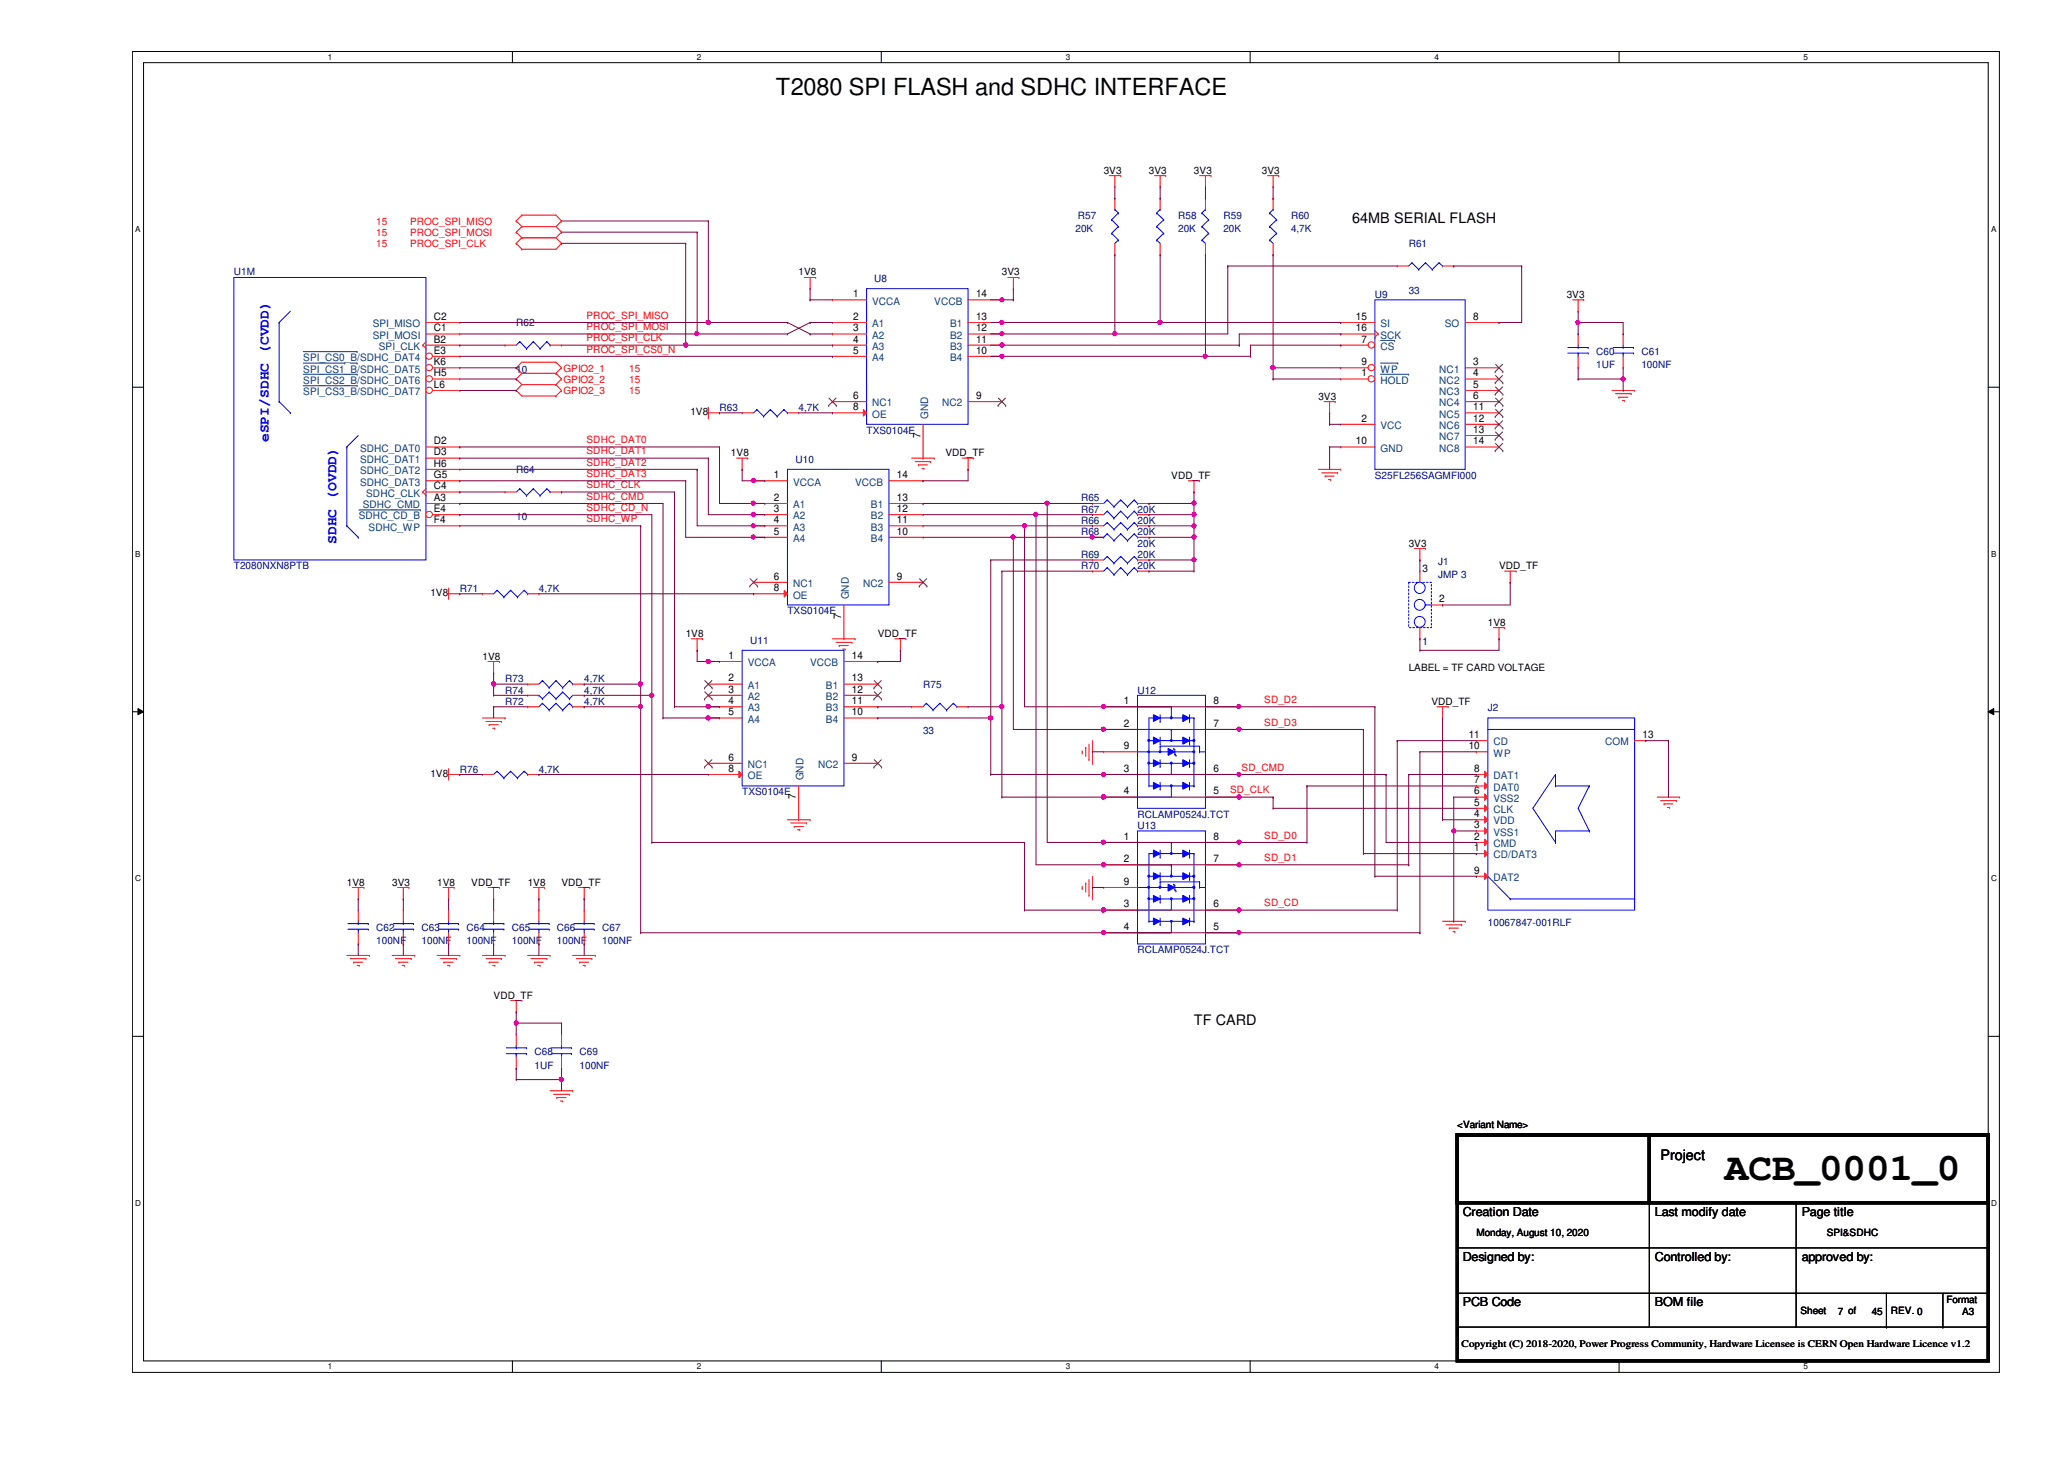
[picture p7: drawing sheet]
<svg xmlns="http://www.w3.org/2000/svg" width="297mm" height="210mm" viewBox="0 0 297 210" stroke-linecap="round" stroke-linejoin="round" font-family="sans-serif">
<defs><g id="words">
<text font-size="5.7" x="248.2" y="169.8">ACB_0001_0</text>
<text font-size="3.4" x="111.7" y="13.7">T2080 SPI FLASH and SDHC INTERFACE</text>
<g font-size="2.1">
<text x="194.6" y="32">64MB SERIAL FLASH</text>
<text x="171.8" y="147.5">TF CARD</text>
<text x="239" y="166.8">Project</text>
</g>
<g font-size="2.1" fill="#00f">
<text x="38.7" y="63.6" transform="rotate(-90 38.7 63.6)">eSPI/SDHC (CVDD)</text>
<text x="48.4" y="78.3" transform="rotate(-90 48.4 78.3)">SDHC (OVDD)</text>
</g>
<g font-size="1.8">
<text x="210.5" y="175">Creation Date</text>
<text x="238.2" y="175">Last modify date</text>
<text x="259.3" y="175">Page title</text>
<text x="210.5" y="181.5">Designed by:</text>
<text x="238.2" y="181.5">Controlled by:</text>
<text x="259.3" y="181.5">approved by:</text>
<text x="210.5" y="188">PCB Code</text>
<text x="238.2" y="188">BOM file</text>
</g>
<g font-size="1.5" fill="#004080">
<text x="53.6" y="47.1">SPI_MISO</text>
<text x="125.5" y="43.8">VCCA</text>
<text x="125.5" y="47.1">A1</text>
<text x="134.5" y="43.8">VCCB</text>
<text x="136.7" y="47.1">B1</text>
<text x="198.7" y="47.1">SI</text>
<text x="207.9" y="47.1">SO</text>
<text x="43.6" y="51.9">SPI_CS0_B/SDHC_DAT4</text>
<text x="43.6" y="53.6">SPI_CS1_B/SDHC_DAT5</text>
<text x="53.6" y="48.7">SPI_MOSI</text>
<text x="54.5" y="50.3">SPI_CLK</text>
<text x="125.5" y="48.7">A2</text>
<text x="125.5" y="50.3">A3</text>
<text x="125.5" y="51.9">A4</text>
<text x="136.7" y="48.7">B2</text>
<text x="136.7" y="50.3">B3</text>
<text x="136.7" y="51.9">B4</text>
<text x="198.7" y="50.3">CS</text>
<text x="198.7" y="53.6">WP</text>
<text x="198.7" y="48.7">SCK</text>
<text x="207.1" y="53.6">NC1</text>
<text x="43.6" y="55.2">SPI_CS2_B/SDHC_DAT6</text>
<text x="43.6" y="56.9">SPI_CS3_B/SDHC_DAT7</text>
<text x="125.5" y="58.5">NC1</text>
<text x="135.6" y="58.5">NC2</text>
<text x="198.7" y="55.2">HOLD</text>
<text x="207.1" y="55.2">NC2</text>
<text x="207.1" y="56.9">NC3</text>
<text x="207.1" y="58.5">NC4</text>
<text x="51.8" y="65">SDHC_DAT0</text>
<text x="125.5" y="60.1">OE</text>
<text x="133.6" y="60.2" transform="rotate(-90 133.6 60.2)">GND</text>
<text x="198.7" y="65">GND</text>
<text x="198.7" y="61.7">VCC</text>
<text x="207.1" y="60.1">NC5</text>
<text x="207.1" y="61.7">NC6</text>
<text x="207.1" y="63.3">NC7</text>
<text x="207.1" y="65">NC8</text>
<text x="51.8" y="66.6">SDHC_DAT1</text>
<text x="51.8" y="68.2">SDHC_DAT2</text>
<text x="51.8" y="69.8">SDHC_DAT3</text>
<text x="52.7" y="71.5">SDHC_CLK</text>
<text x="114.1" y="69.8">VCCA</text>
<text x="123.1" y="69.8">VCCB</text>
<text x="51.6" y="74.7">SDHC_CD_B</text>
<text x="52.2" y="73.1">SDHC_CMD</text>
<text x="53" y="76.3">SDHC_WP</text>
<text x="114.1" y="73.1">A1</text>
<text x="114.1" y="74.7">A2</text>
<text x="114.1" y="76.3">A3</text>
<text x="114.1" y="78">A4</text>
<text x="125.3" y="73.1">B1</text>
<text x="125.3" y="74.7">B2</text>
<text x="125.3" y="76.3">B3</text>
<text x="125.3" y="78">B4</text>
<text x="114.1" y="84.5">NC1</text>
<text x="114.1" y="86.1">OE</text>
<text x="122.2" y="86.2" transform="rotate(-90 122.2 86.2)">GND</text>
<text x="124.2" y="84.5">NC2</text>
<text x="107.6" y="95.8">VCCA</text>
<text x="116.6" y="95.8">VCCB</text>
<text x="107.6" y="99.1">A1</text>
<text x="107.6" y="100.7">A2</text>
<text x="118.9" y="99.1">B1</text>
<text x="118.9" y="100.7">B2</text>
<text x="107.6" y="102.4">A3</text>
<text x="107.6" y="104">A4</text>
<text x="118.9" y="102.4">B3</text>
<text x="118.9" y="104">B4</text>
<text x="214.9" y="107.2">CD</text>
<text x="231" y="107.2">COM</text>
<text x="107.6" y="110.5">NC1</text>
<text x="107.6" y="112.1">OE</text>
<text x="115.7" y="112.3" transform="rotate(-90 115.7 112.3)">GND</text>
<text x="117.7" y="110.5">NC2</text>
<text x="214.9" y="113.7">DAT0</text>
<text x="214.9" y="112.1">DAT1</text>
<text x="214.9" y="108.8">WP</text>
<text x="214.9" y="118.6">VDD</text>
<text x="214.9" y="117">CLK</text>
<text x="214.9" y="115.4">VSS2</text>
<text x="214.9" y="123.5">CD/DAT3</text>
<text x="214.9" y="121.9">CMD</text>
<text x="214.9" y="120.2">VSS1</text>
<text x="214.9" y="126.7">DAT2</text>
</g>
<g font-size="1.5">
<text x="62.4" y="47.7">C1</text>
<text x="62.4" y="46">C2</text>
<text x="122.8" y="42.8">1</text>
<text x="122.8" y="46">2</text>
<text x="122.8" y="47.7">3</text>
<text x="140.5" y="42.8">14</text>
<text x="140.5" y="46">13</text>
<text x="140.5" y="47.7">12</text>
<text x="195.1" y="46">15</text>
<text x="195.1" y="47.7">16</text>
<text x="212" y="46">8</text>
<text x="62.4" y="49.3">B2</text>
<text x="62.4" y="50.9">E3</text>
<text x="62.4" y="52.5">K6</text>
<text x="122.8" y="49.3">4</text>
<text x="122.8" y="50.9">5</text>
<text x="140.5" y="49.3">11</text>
<text x="140.5" y="50.9">10</text>
<text x="195.9" y="49.3">7</text>
<text x="195.9" y="52.5">9</text>
<text x="212" y="52.5">3</text>
<text x="62.4" y="54.1">H5</text>
<text x="62.4" y="55.8">L6</text>
<text x="122.8" y="57.4">6</text>
<text x="122.8" y="59">8</text>
<text x="140.5" y="57.4">9</text>
<text x="195.9" y="54.1">1</text>
<text x="212" y="54.1">4</text>
<text x="212" y="55.8">5</text>
<text x="212" y="57.4">6</text>
<text x="212" y="59">11</text>
<text x="62.4" y="63.9">D2</text>
<text x="62.4" y="65.5">D3</text>
<text x="132.5" y="63" transform="rotate(-90 132.5 63)">7</text>
<text x="195.1" y="63.9">10</text>
<text x="195.9" y="60.7">2</text>
<text x="212" y="60.7">12</text>
<text x="212" y="62.3">13</text>
<text x="212" y="63.9">14</text>
<text x="62.4" y="67.1">H6</text>
<text x="62.4" y="68.8">G5</text>
<text x="62.4" y="70.4">C4</text>
<text x="111.4" y="68.8">1</text>
<text x="129.1" y="68.8">14</text>
<text x="62.4" y="72.1">A3</text>
<text x="62.4" y="73.7">E4</text>
<text x="62.4" y="75.3">F4</text>
<text x="111.4" y="72.1">2</text>
<text x="111.4" y="73.7">3</text>
<text x="111.4" y="75.3">4</text>
<text x="111.4" y="76.9">5</text>
<text x="129.1" y="72.1">13</text>
<text x="129.1" y="73.7">12</text>
<text x="129.1" y="75.3">11</text>
<text x="129.1" y="76.9">10</text>
<text x="111.4" y="83.4">6</text>
<text x="129.1" y="83.4">9</text>
<text x="204.7" y="82.3">3</text>
<text x="111.4" y="85">8</text>
<text x="121.1" y="89" transform="rotate(-90 121.1 89)">7</text>
<text x="207.1" y="86.7">2</text>
<text x="104.9" y="94.8">1</text>
<text x="122.6" y="94.8">14</text>
<text x="204.7" y="92.8">1</text>
<text x="104.9" y="98">2</text>
<text x="104.9" y="99.7">3</text>
<text x="104.9" y="101.3">4</text>
<text x="122.6" y="98">13</text>
<text x="122.6" y="99.7">12</text>
<text x="122.6" y="101.3">11</text>
<text x="161.8" y="101.3">1</text>
<text x="174.6" y="101.3">8</text>
<text x="104.9" y="102.9">5</text>
<text x="122.6" y="102.9">10</text>
<text x="161.8" y="104.6">2</text>
<text x="161.8" y="107.8">9</text>
<text x="174.6" y="104.6">7</text>
<text x="211.4" y="107.8">10</text>
<text x="211.4" y="106.2">11</text>
<text x="236.4" y="106.2">13</text>
<text x="104.9" y="109.4">6</text>
<text x="104.9" y="111">8</text>
<text x="122.6" y="109.4">9</text>
<text x="161.8" y="111">3</text>
<text x="174.6" y="111">6</text>
<text x="212.2" y="112.7">7</text>
<text x="212.2" y="111">8</text>
<text x="114.6" y="115" transform="rotate(-90 114.6 115)">7</text>
<text x="161.8" y="114.3">4</text>
<text x="174.6" y="114.3">5</text>
<text x="212.2" y="119.2">3</text>
<text x="212.2" y="117.6">4</text>
<text x="212.2" y="115.9">5</text>
<text x="212.2" y="114.3">6</text>
<text x="161.8" y="120.8">1</text>
<text x="161.8" y="124">2</text>
<text x="174.6" y="124">7</text>
<text x="174.6" y="120.8">8</text>
<text x="212.2" y="122.4">1</text>
<text x="212.2" y="120.8">2</text>
<text x="212.2" y="125.7">9</text>
<text x="161.8" y="127.3">9</text>
<text x="161.8" y="130.6">3</text>
<text x="174.6" y="130.6">6</text>
<text x="161.8" y="133.8">4</text>
<text x="174.6" y="133.8">5</text>
</g>
<g font-size="1.4">
<text x="158.8" y="25">3V3</text>
<text x="165.4" y="25">3V3</text>
<text x="171.8" y="25">3V3</text>
<text x="181.6" y="25">3V3</text>
<text x="114.9" y="39.6">1V8</text>
<text x="144.2" y="39.6">3V3</text>
<text x="225.5" y="42.9">3V3</text>
<text x="99.4" y="59.8">1V8</text>
<text x="189.7" y="57.5">3V3</text>
<text x="105.2" y="65.7">1V8</text>
<text x="136.1" y="65.7">VDD_TF</text>
<text x="168.6" y="68.9">VDD_TF</text>
<text x="202.7" y="78.7">3V3</text>
<text x="215.7" y="81.9">VDD_TF</text>
<text x="61.9" y="85.8">1V8</text>
<text x="69.4" y="94.9">1V8</text>
<text x="98.7" y="91.7">1V8</text>
<text x="126.3" y="91.7">VDD_TF</text>
<text x="214.1" y="90">1V8</text>
<text x="202.7" y="96.5">LABEL = TF CARD VOLTAGE</text>
<text x="206" y="101.4">VDD_TF</text>
<text x="61.9" y="111.8">1V8</text>
<text x="49.9" y="127.4">1V8</text>
<text x="56.4" y="127.4">3V3</text>
<text x="62.9" y="127.4">1V8</text>
<text x="67.8" y="127.4">VDD_TF</text>
<text x="75.9" y="127.4">1V8</text>
<text x="80.8" y="127.4">VDD_TF</text>
<text x="71" y="143.7">VDD_TF</text>
<text x="209.7" y="162.2">&lt;Variant Name&gt;</text>
<text x="212.5" y="177.8">Monday, August 10, 2020</text>
<text x="262.9" y="177.8">SPI&amp;SDHC</text>
<text x="259.1" y="189">Sheet</text>
<text x="264.5" y="189.2">7 of</text>
<text x="269.4" y="189.2">45</text>
<text x="272.1" y="189">REV. 0</text>
<text x="280.1" y="187.4">Format</text>
<text x="282.4" y="189.2">A3</text>
<text x="210.4" y="193.8">Copyright (C) 2018-2020, Power Progress Community, Hardware Licensee is CERN Open Hardware Licence v1.2</text>
</g>
<g font-size="1.4" fill="#f00">
<text x="54.1" y="32.3">15</text>
<text x="54.1" y="34">15</text>
<text x="54.1" y="35.6">15</text>
<text x="59" y="32.3">PROC_SPI_MISO</text>
<text x="59" y="34">PROC_SPI_MOSI</text>
<text x="59" y="35.6">PROC_SPI_CLK</text>
<text x="84.4" y="45.8">PROC_SPI_MISO</text>
<text x="84.4" y="47.5">PROC_SPI_MOSI</text>
<text x="81.1" y="53.5">GPIO2_1</text>
<text x="84.4" y="49.1">PROC_SPI_CLK</text>
<text x="84.4" y="50.7">PROC_SPI_CS0_N</text>
<text x="90.6" y="53.5">15</text>
<text x="81.1" y="55.1">GPIO2_2</text>
<text x="81.1" y="56.7">GPIO2_3</text>
<text x="90.6" y="55.1">15</text>
<text x="90.6" y="56.7">15</text>
<text x="84.4" y="63.8">SDHC_DAT0</text>
<text x="84.4" y="65.4">SDHC_DAT1</text>
<text x="84.4" y="71.9">SDHC_CMD</text>
<text x="84.4" y="70.2">SDHC_CLK</text>
<text x="84.4" y="67">SDHC_DAT2</text>
<text x="84.4" y="68.6">SDHC_DAT3</text>
<text x="84.4" y="73.5">SDHC_CD_N</text>
<text x="84.4" y="75.1">SDHC_WP</text>
<text x="181.9" y="101.1">SD_D2</text>
<text x="181.9" y="104.4">SD_D3</text>
<text x="178.7" y="110.9">SD_CMD</text>
<text x="177" y="114.1">SD_CLK</text>
<text x="181.9" y="123.9">SD_D1</text>
<text x="181.9" y="120.6">SD_D0</text>
<text x="181.9" y="130.4">SD_CD</text>
</g>
<g font-size="1.4" fill="#000080">
<text x="154.8" y="33.4">20K</text>
<text x="155.1" y="31.5">R57</text>
<text x="169.5" y="31.5">R58</text>
<text x="169.5" y="33.4">20K</text>
<text x="176.1" y="31.5">R59</text>
<text x="176.1" y="33.4">20K</text>
<text x="185.8" y="31.5">R60</text>
<text x="185.8" y="33.4">4,7K</text>
<text x="202.7" y="35.6">R61</text>
<text x="33.7" y="39.6">U1M</text>
<text x="125.8" y="40.6">U8</text>
<text x="74.3" y="46.9">R62</text>
<text x="197.9" y="42.9">U9</text>
<text x="202.7" y="42.2">33</text>
<text x="74.3" y="53.6">10</text>
<text x="229.7" y="51">C60</text>
<text x="229.7" y="53">1UF</text>
<text x="236.2" y="51">C61</text>
<text x="236.2" y="53">100NF</text>
<text x="103.5" y="59.1">R63</text>
<text x="114.9" y="59.1">4,7K</text>
<text x="124.7" y="62.4">TXS0104E</text>
<text x="74.3" y="68.1">R64</text>
<text x="114.5" y="66.6">U10</text>
<text x="197.9" y="68.9">S25FL256SAGMFI000</text>
<text x="74.3" y="74.8">10</text>
<text x="155.6" y="72.1">R65</text>
<text x="155.6" y="75.4">R66</text>
<text x="155.6" y="77">R68</text>
<text x="155.6" y="73.8">R67</text>
<text x="163.7" y="77">20K</text>
<text x="163.7" y="75.4">20K</text>
<text x="163.7" y="73.8">20K</text>
<text x="33.7" y="81.9">T2080NXN8PTB</text>
<text x="155.6" y="80.3">R69</text>
<text x="155.6" y="81.9">R70</text>
<text x="163.7" y="80.3">20K</text>
<text x="163.7" y="78.7">20K</text>
<text x="163.7" y="81.9">20K</text>
<text x="207" y="81.2">J1</text>
<text x="207" y="83.2">JMP 3</text>
<text x="66.2" y="85.1">R71</text>
<text x="77.6" y="85.1">4,7K</text>
<text x="113.3" y="88.4">TXS0104E</text>
<text x="107.9" y="92.6">U11</text>
<text x="72.7" y="98.2">R73</text>
<text x="72.7" y="99.8">R74</text>
<text x="72.7" y="101.4">R72</text>
<text x="84.1" y="98.2">4,7K</text>
<text x="84.1" y="99.8">4,7K</text>
<text x="84.1" y="101.4">4,7K</text>
<text x="132.8" y="99">R75</text>
<text x="163.7" y="99.8">U12</text>
<text x="132.8" y="105.6">33</text>
<text x="214.1" y="102.2">J2</text>
<text x="66.2" y="111.2">R76</text>
<text x="77.6" y="111.2">4,7K</text>
<text x="106.8" y="114.4">TXS0104E</text>
<text x="163.7" y="117.6">RCLAMP0524J.TCT</text>
<text x="163.7" y="119.3">U13</text>
<text x="54.1" y="133.9">C62</text>
<text x="54.1" y="135.8">100NF</text>
<text x="60.7" y="133.9">C63</text>
<text x="60.7" y="135.8">100NF</text>
<text x="67.1" y="133.9">C64</text>
<text x="67.1" y="135.8">100NF</text>
<text x="73.7" y="133.9">C65</text>
<text x="73.7" y="135.8">100NF</text>
<text x="80.1" y="133.9">C66</text>
<text x="80.1" y="135.8">100NF</text>
<text x="86.7" y="133.9">C67</text>
<text x="86.7" y="135.8">100NF</text>
<text x="163.7" y="137.2">RCLAMP0524J.TCT</text>
<text x="214.1" y="133.3">10067847-001RLF</text>
<text x="76.9" y="151.8">C68</text>
<text x="76.9" y="153.8">1UF</text>
<text x="83.4" y="151.8">C69</text>
<text x="83.4" y="153.8">100NF</text>
</g>
<g font-size="1.2">
<text x="47.2" y="8.6">1</text>
<text x="100.3" y="8.6">2</text>
<text x="153.4" y="8.6">3</text>
<text x="206.5" y="8.6">4</text>
<text x="259.5" y="8.6">5</text>
<text x="19.5" y="33.4">A</text>
<text x="286.6" y="33.4">A</text>
<text x="19.5" y="80.1">B</text>
<text x="286.6" y="80.1">B</text>
<text x="19.5" y="126.8">C</text>
<text x="286.6" y="126.8">C</text>
<text x="19.5" y="173.5">D</text>
<text x="286.6" y="173.5">D</text>
<text x="47.2" y="197">1</text>
<text x="100.3" y="197">2</text>
<text x="153.4" y="197">3</text>
<text x="206.5" y="197">4</text>
<text x="259.5" y="197">5</text>
</g>
</g></defs>
<path d="M19.1 7.4h268.6v190h-268.6zM20.7 9h265.4v186.8h-265.4z" fill="none" stroke="#000" stroke-width=".14"/>
<g fill="#fff">
<path d="M47.2 7.6h.6v1.3h-.6z"/>
<path d="M47.2 196h.6v1.3h-.6z"/>
</g>
<path d="M73.7 7.4v1.6M73.7 195.8v1.6" fill="none" stroke="#000" stroke-width=".14"/>
<g fill="#fff">
<path d="M100.3 7.6h.6v1.3h-.6z"/>
<path d="M100.3 196h.6v1.3h-.6z"/>
</g>
<path d="M126.8 7.4v1.6M126.8 195.8v1.6" fill="none" stroke="#000" stroke-width=".14"/>
<g fill="#fff">
<path d="M153.4 7.6h.6v1.3h-.6z"/>
<path d="M153.4 196h.6v1.3h-.6z"/>
</g>
<path d="M179.9 7.4v1.6M179.9 195.8v1.6" fill="none" stroke="#000" stroke-width=".14"/>
<g fill="#fff">
<path d="M206.5 7.6h.6v1.3h-.6z"/>
<path d="M206.5 196h.6v1.3h-.6z"/>
</g>
<path d="M233 7.4v1.6M233 195.8v1.6" fill="none" stroke="#000" stroke-width=".14"/>
<g fill="#fff">
<path d="M259.5 7.6h.6v1.3h-.6z"/>
<path d="M259.5 196h.6v1.3h-.6z"/>
<path d="M19.5 32.3h.7v1.4h-.7z"/>
<path d="M286.6 32.3h.7v1.4h-.7z"/>
<path d="M19.5 79h.7v1.3h-.7z"/>
<path d="M286.6 79h.7v1.3h-.7z"/>
</g>
<path d="M19.1 55.7h1.6M286.1 55.7h1.6" fill="none" stroke="#000" stroke-width=".14"/>
<g fill="#fff">
<path d="M19.5 125.7h.8v1.3h-.8z"/>
<path d="M286.6 125.7h.8v1.3h-.8z"/>
</g>
<path d="M19.1 102.4h1.6M19.9 101.9l.8 .5-.8 .4zM286.1 102.4l.8-.5v.9zM286.1 102.4h1.6" fill="none" stroke="#000" stroke-width=".14"/>
<path d="M19.9 101.9l.8 .5-.8 .4zM286.1 102.4l.8-.5v.9z" fill="#000"/>
<g fill="#fff">
<path d="M19.5 172.4h.8v1.3h-.8z"/>
<path d="M286.6 172.4h.8v1.3h-.8z"/>
</g>
<g fill="none" stroke="#000" stroke-width=".14">
<path d="M19.1 149.1h1.6M286.1 149.1h1.6M209.7 163.3h8.1M209.7 179.5h76.4M217.8 163.3h.1M237.4 179.5h.1M237.4 173.1v13M258.5 179.5h.1M258.5 173.1v13M286.1 179.5h.1M209.7 186.1h76.4M237.4 186.1h.1"/>
<path d="M237.4 186.1v4.8h-27.7M258.5 186.1h.1M258.5 186.1v4.8h-21.1M258.5 190.9h27.6M271.5 190.9h.1M271.5 186.1v4.8M279.6 190.9h.1M279.6 186.1v4.8M286.1 186.1h.1M286.1 190.9h.1"/>
</g>
<g fill="none" stroke="#f00" stroke-width=".14">
<path d="M74.3 31.8h.1M74.3 33.4h.1M74.3 35h.1M74.3 31.8l.8 .8M74.3 33.4l.8 .8M74.3 35l.8 .9M75.1 30.9h.1M75.1 32.6h.1M75.1 34.2h.1M75.1 35.9h.1M75.1 30.9l-.8 .9M75.1 30.9h4.9l.8 .9"/>
<path d="M75.1 32.6h4.9M75.1 32.6l-.8 .8M75.1 34.2h4.9M75.1 34.2l-.8 .8M80 32.6l.8 .8M80 34.2l.8 .8M80.8 31.8h.1M80.8 33.4h.1M80.8 35h.1M80.8 31.8l-.8 .8M80.8 33.4l-.8 .8M80.8 35l-.8 .9h-4.9"/>
<path d="M115.7 39.9h1.7M116.6 39.9v1.6M117.4 39.9h.1M145 39.9h1.6M145.8 39.9v1.6M146.6 39.9h.1M159.6 25.3h1.7M160.4 26.9h.1M160.4 25.3v1.6M161.3 25.3h.1M166.2 25.3h1.6M167 26.9h.1"/>
<path d="M167 25.3v1.6M167.8 25.3h.1M172.6 25.3h1.7M173.5 26.9h.1M173.5 36.7h.1M173.5 28.5h.1M173.5 25.3v1.6M173.5 28.5v1.6M173.5 35v1.7M174.3 25.3h.1M182.4 25.3h1.6M183.2 26.9h.1"/>
<path d="M183.2 25.3v1.6M184 25.3h.1M201.1 38.3h.1M201.1 38.3h1.6M207.6 38.3h1.6M209.2 38.3h.1M60.8 49.7h.1M60.8 49.7l.5 .4M61.3 50.1h.1M61.3 48h4.9M61.3 46.4h4.9M61.3 49.2l-.5 .5"/>
<path d="M61.3 49.7h4.9M66.2 48h.1M66.2 46.4h.1M66.2 49.7h.1M74.3 52.9h.1M74.3 54.5h.1M74.3 56.2h.1M74.3 52.9l.8 .8M74.3 54.5l.8 .8M74.3 56.2l.8 .8h4.9M75.1 53.7h4.9M75.1 53.7l-.8 .8"/>
<path d="M75.1 55.3h4.9M75.1 55.3l-.8 .9M80 52.1h.1M80 53.7h.1M80 55.3h.1M80 57h.1M80 52.1l.8 .8M80 52.1h-4.9l-.8 .8M80 53.7l.8 .8M80 55.3l.8 .9M80.8 52.9h.1M80.8 54.5h.1"/>
<path d="M80.8 56.2h.1M80.8 52.9l-.8 .8M80.8 54.5l-.8 .8M80.8 56.2l-.8 .8M101.9 58.6h.1M101.9 59.4h1.6M101.9 58.6v1.6M103.5 59.4h.1M116.6 41.5h.1M145.8 41.5h.1M190.5 57.8h1.7M191.3 59.4h.1"/>
<path d="M191.3 57.8v1.6M192.2 57.8h.1M226.3 43.1h1.6M227.1 44.8h.1M227.1 43.1v1.7M227.9 43.1h.1M232 56.2h3.2M232.5 56.6h2.2M233 57.1h.1M233 57.1h1.3M233.5 57.6h.3M233.6 48h.1"/>
<path d="M233.6 52.9h.1M233.6 48v1.7M233.6 51.3v1.6M233.8 57.6h.1M234.7 56.6h.1M235.2 56.2h.1M106 65.9h1.6M106.8 67.5h.1M106.8 65.9v1.6M107.6 65.9h.1M131.2 65.9h3.3M131.7 66.4h2.2"/>
<path d="M132.2 66.9h.1M132.2 66.9h1.3M132.7 67.4h.3M133 67.4h.1M133.9 66.4h.1M134.5 65.9h.1M138.5 65.9h1.6M139.3 67.5h.1M139.3 65.9v1.6M140.1 65.9h.1M157.2 72.4h.1M157.2 72.4h1.6"/>
<path d="M163.7 72.4h1.7M165.4 72.4h.1M171 69.2h1.6M171.8 70.8h.1M171.8 69.2v1.6M172.6 69.2h.1M189.7 67.5h3.3M190.2 68h2.3M190.7 68.5h.1M190.7 68.5h1.3M191.2 69h.3M191.5 69h.1"/>
<path d="M192.5 68h.1M193 67.5h.1M203.5 78.9h1.6M204.3 78.9v1.7M205.1 78.9h.1M64.6 84.6h.1M64.6 84.6v1.6M64.6 85.4h1.6M66.2 85.4h.1M70.2 95.2h1.7M71 96.8h.1M71 95.2v1.6"/>
<path d="M71.9 95.2h.1M99.5 91.9h1.6M100.3 93.6h.1M100.3 91.9v1.7M101.1 91.9h.1M119.8 91.9h3.3M120.3 92.4h2.3M120.8 92.9h.1M120.8 92.9h1.3M121.3 93.4h.3M121.6 93.4h.1M122.6 92.4h.1"/>
<path d="M123.1 91.9h.1M128.8 91.9h1.6M129.6 93.6h.1M129.6 91.9v1.7M130.4 91.9h.1M157.2 80.6h.1M157.2 80.6h1.6M163.7 80.6h1.7M165.4 80.6h.1M204.3 80.6h.1M214.9 90.3h1.6M215.7 91.9h.1"/>
<path d="M215.7 90.3v1.6M216.5 90.3h.1M216.5 82.2h1.7M217.3 83.8h.1M217.3 82.2v1.6M218.2 82.2h.1M64.6 110.6h.1M64.6 110.6v1.6M64.6 111.4h1.6M66.2 111.4h.1M69.4 111.4h.1M69.4 103.3h3.3"/>
<path d="M69.4 111.4h1.6M69.9 103.8h2.3M70.4 104.3h.1M70.4 104.3h1.3M70.9 104.8h.3M71.2 104.8h.1M72.2 103.8h.1M72.7 103.3h.1M75.9 111.4h1.7M77.6 111.4h.1M113.3 117.9h3.3M113.8 118.4h2.3"/>
<path d="M114.3 118.9h.1M114.3 118.9h1.3M114.8 119.4h.3M115.1 119.4h.1M116.1 118.4h.1M116.6 117.9h.1M155.7 108.3h.1M155.7 108v.3M156.3 107.5h.1M156.3 107.5v1.3M156.7 109.3h.1M156.7 107.1v2.2"/>
<path d="M157.2 109.8h.1M157.2 106.6v3.2M206.8 101.7h1.6M207.6 103.3h.1M207.6 101.7v1.6M208.4 101.7h.1M238.5 114.7h3.2M239 115.2h2.3M239.5 115.7h.1M239.5 115.7h1.2M239.9 116.2h.4M240.3 116.2h.1"/>
<path d="M241.3 115.2h.1M241.7 114.7h.1M49.9 137.5h3.3M50.4 137.9h2.3M50.7 127.7h1.7M50.9 138.4h.1M50.9 138.4h1.3M51.4 138.9h.3M51.6 129.3h.1M51.6 127.7v1.6M51.7 138.9h.1M52.4 127.7h.1"/>
<path d="M52.7 137.9h.1M53.2 137.5h.1M56.4 137.5h3.3M56.9 137.9h2.3M57.2 127.7h1.6M57.4 138.4h.1M57.4 138.4h1.3M57.9 138.9h.3M58 129.3h.1M58 130.9h.1M58 135.8h.1M58 127.7v1.6"/>
<path d="M58 130.9v1.6M58 134.2v1.6M58.2 138.9h.1M58.8 127.7h.1M59.2 137.9h.1M59.7 137.5h.1M62.9 137.5h3.3M63.4 137.9h2.3M63.8 127.7h1.6M63.9 138.4h.1M63.9 138.4h1.3M64.4 138.9h.3"/>
<path d="M64.6 129.3h.1M64.6 127.7v1.6M64.7 138.9h.1M65.4 127.7h.1M65.7 137.9h.1M66.2 137.5h.1M69.4 137.5h3.3M69.9 137.9h2.3M70.2 127.7h1.7M70.4 138.4h.1M70.4 138.4h1.3M70.9 138.9h.3"/>
<path d="M71 129.3h.1M71 127.7v1.6M71.2 138.9h.1M71.9 127.7h.1M72.2 137.9h.1M72.7 137.5h.1M75.9 137.5h3.3M76.4 137.9h2.3M76.8 127.7h1.6M76.9 138.4h.1M76.9 138.4h1.3M77.4 138.9h.3"/>
<path d="M77.6 129.3h.1M77.6 127.7v1.6M77.7 138.9h.1M78.4 127.7h.1M78.7 137.9h.1M79.2 137.5h.1M82.4 137.5h3.3M82.9 137.9h2.3M83.2 127.7h1.7M83.4 138.4h.1M83.4 138.4h1.3M83.9 138.9h.3"/>
<path d="M84.1 129.3h.1M84.1 127.7v1.6M84.2 138.9h.1M84.9 127.7h.1M85.2 137.9h.1M85.7 137.5h.1M155.7 127.8h.1M155.7 127.5v.3M156.3 127h.1M156.3 127v1.4M156.7 128.8h.1M156.7 126.5v2.3"/>
<path d="M157.2 129.3h.1M157.2 126.1v3.2M207.6 132.5h3.3M208.1 133.1h2.3M208.6 133.5h.1M208.6 133.5h1.3M209.1 134h.3M209.4 134h.1M210.4 133.1h.1M210.9 132.5h.1M73.5 143.9h1.6M74.3 145.6h.1"/>
<path d="M74.3 143.9v1.7M75.1 143.9h.1M79.2 156.9h3.2M79.7 157.4h2.3M80.1 157.9h.1M80.1 157.9h1.3M80.6 158.4h.4M81 158.4h.1M82 157.4h.1M82.4 156.9h.1"/>
</g>
<path d="M209.7 163.3h27.7v9.8h-27.7zM209.7 163.3h76.4v32.5h-76.4zM237.4 163.3h48.7v9.8h-48.7z" fill="none" stroke="#000" stroke-width=".47"/>
<g fill="none" stroke="#00f" stroke-width=".14">
<path d="M33.7 39.9h27.6v40.7h-27.6zM173 34.5h.1M173 32.6h.1M173 30.6h.1M173 34.5l.5 .5M173 32.6l.9 1M173 30.6l.9 1M173.5 30.1h.1M173.5 30.1l-.5 .5M173.9 33.6h.1M173.9 31.6h.1M173.9 33.6l-.9 .9"/>
<path d="M173.9 31.6l-.9 1M203.2 37.8h.1M203.2 37.8l-.5 .5M203.2 37.8l1 1M204.2 38.8h.1M205.1 37.8h.1M205.1 37.8l-.9 1M205.1 37.8l1 1M206.1 38.8h.1M207.1 37.8h.1M207.1 37.8l-1 1M207.1 37.8l.5 .5"/>
<path d="M207.6 38.3h.1M40.2 46.4h.1M40.2 57.8h.1M40.2 57.8l1.6 1.6M40.2 46.4v11.4M41.8 59.4h.1M41.8 44.8l-1.6 1.6M232.2 50.8h2.9M232.2 50h2.9M233.6 50h.1M233.6 50.8h.1M233.6 49.7v.3"/>
<path d="M233.6 50.8v.5M235.1 50.8h.1M235.1 50h.1M49.9 64.3h.1M49.9 75.6h.1M49.9 64.3v11.3M49.9 75.6l1.7 1.7M51.6 77.3h.1M51.6 62.7l-1.7 1.6M159.3 71.9h.1M159.3 71.9l-.5 .5M159.3 71.9l1 1"/>
<path d="M160.3 72.9h.1M161.3 71.9h.1M161.3 71.9l-1 1M161.3 71.9l1 1M162.3 72.9h.1M163.2 71.9h.1M163.2 71.9l-.9 1M163.2 71.9l.5 .5M163.7 72.4h.1M159.3 80.1h.1M159.3 80.1l-.5 .5M159.3 80.1l1 .9"/>
<path d="M160.3 81h.1M161.3 80.1h.1M161.3 80.1l-1 .9M161.3 80.1l1 .9M162.3 81h.1M163.2 80.1h.1M163.2 80.1l-.9 .9M163.2 80.1l.5 .5M163.7 80.6h.1M71.5 111h.1M71.5 111l-.5 .4M71.5 111l1 .9"/>
<path d="M72.5 111.9h.1M73.5 111h.1M73.5 111l-1 .9M73.5 111l1 .9M74.5 111.9h.1M75.4 111h.1M75.4 111l-.9 .9M75.4 111l.5 .4M75.9 111.4h.1M56.6 133.7h2.9M56.6 132.9h2.9M58 132.9h.1"/>
<path d="M58 133.7h.1M58 132.5v.4M58 133.7v.5M59.5 133.7h.1M59.5 132.9h.1"/>
</g>
<circle cx="61.8" cy="51.2" r=".46" fill="#fff"/>
<g fill="none" stroke="#f00" stroke-width=".14">
<path d="M62.3 51.3h3.9M66.2 51.3h.1"/>
<circle cx="61.8" cy="51.2" r=".46"/>
</g>
<path d="M43.6 50.6h7.8M51.4 50.6h.1" fill="none" stroke="#004080" stroke-width=".14"/>
<circle cx="61.8" cy="52.9" r=".46" fill="#fff"/>
<g fill="none" stroke="#f00" stroke-width=".14">
<path d="M62.3 52.9h3.9M66.2 52.9h.1"/>
<circle cx="61.8" cy="52.9" r=".46"/>
</g>
<path d="M43.6 52.2h6M49.6 52.2h.1M50.4 52.2h1M51.4 52.2h.1" fill="none" stroke="#004080" stroke-width=".14"/>
<circle cx="61.8" cy="54.5" r=".46" fill="#fff"/>
<g fill="none" stroke="#f00" stroke-width=".14">
<path d="M62.3 54.5h3.9M66.2 54.5h.1"/>
<circle cx="61.8" cy="54.5" r=".46"/>
</g>
<path d="M43.6 53.8h7.8M51.4 53.8h.1" fill="none" stroke="#004080" stroke-width=".14"/>
<circle cx="61.8" cy="56.1" r=".46" fill="#fff"/>
<g fill="none" stroke="#f00" stroke-width=".14">
<path d="M62.3 56.2h3.9M66.2 56.2h.1M60.8 70.8h.1M60.8 70.8l.5 .4M61.3 71.2h.1M61.3 72.4h4.9M61.3 64.3h4.9M61.3 65.9h4.9M61.3 67.5h4.9M61.3 69.2h4.9M61.3 70.3l-.5 .5M61.3 70.8h4.9"/>
<path d="M66.2 72.4h.1M66.2 64.3h.1M66.2 65.9h.1M66.2 67.5h.1M66.2 69.2h.1M66.2 70.8h.1"/>
<circle cx="61.8" cy="56.1" r=".46"/>
</g>
<path d="M43.6 55.5h7.8M51.4 55.5h.1" fill="none" stroke="#004080" stroke-width=".14"/>
<circle cx="61.8" cy="74" r=".46" fill="#fff"/>
<g fill="none" stroke="#f00" stroke-width=".14">
<path d="M160.4 36.7h.1M160.4 28.5h.1M160.4 28.5v1.6M160.4 35v1.7M167 36.7h.1M167 28.5h.1M167 28.5v1.6M167 35v1.7M72.7 49.7h.1M72.7 49.7h1.6M79.2 49.7h1.6M80.8 49.7h.1"/>
<path d="M106.8 59.4h.1M106.8 59.4h1.7M113.3 59.4h1.6M114.9 59.4h.1M61.3 75.6h4.9M62.3 74h3.9M66.2 74h.1M66.2 75.6h.1M157.2 75.6h.1M157.2 75.6h1.6M163.7 75.6h1.7M165.4 75.6h.1"/>
<path d="M69.4 85.4h.1M69.4 85.4h1.6M75.9 98.4h.1M75.9 98.4h1.7M75.9 85.4h1.7M77.6 85.4h.1M82.4 98.4h1.7M84.1 98.4h.1M204.3 91.9h.1M204.3 82.2h.1M204.3 82.2v1.6M204.3 90.3v1.6"/>
<path d="M206 87h1.6M207.6 87h.1M75.9 100h.1M75.9 100h1.7M82.4 100h1.7M84.1 100h.1M131.2 101.7h.1M131.2 101.7h1.6M137.7 101.7h1.6M139.3 101.7h.1M51.6 130.9h.1M51.6 135.8h.1"/>
<path d="M51.6 130.9v1.6M51.6 134.2v1.6M71 130.9h.1M71 135.8h.1M71 130.9v1.6M71 134.2v1.6M77.6 130.9h.1M77.6 135.8h.1M77.6 130.9v1.6M77.6 134.2v1.6M74.3 148.8h.1M74.3 153.7h.1"/>
<path d="M74.3 148.8v1.7M74.3 152.1v1.6M80.8 148.8h.1M80.8 153.7h.1M80.8 148.8v1.7M80.8 152.1v1.6"/>
<circle cx="61.8" cy="74" r=".46"/>
</g>
<path d="M51.6 73.4h8.9M60.5 73.4h.1" fill="none" stroke="#004080" stroke-width=".14"/>
<g fill="none" stroke="#00f" stroke-width=".14">
<path d="M160 33.6h.1M160 31.6h.1M160 33.6l1 .9M160 31.6l1 1M160.4 30.1h.1M160.4 30.1l.6 .5M161 34.5h.1M161 32.6h.1M161 30.6h.1M161 34.5l-.6 .5M161 32.6l-1 1M161 30.6l-1 1"/>
<path d="M166.5 34.5h.1M166.5 32.6h.1M166.5 30.6h.1M166.5 34.5l.5 .5M166.5 32.6l1 1M166.5 30.6l1 1M167 30.1h.1M167 30.1l-.5 .5M167.5 33.6h.1M167.5 31.6h.1M167.5 33.6l-1 .9M167.5 31.6l-1 1"/>
<path d="M74.8 49.1h.1M74.8 49.1l-.5 .6M74.8 49.1l1 1.1M75.8 50.2h.1M76.8 49.1h.1M76.8 49.1l-1 1.1M76.8 49.1l.9 1.1M77.7 50.2h.1M78.7 49.1h.1M78.7 49.1l-1 1.1M78.7 49.1l.5 .6M79.2 49.7h.1"/>
<path d="M108.9 58.9h.1M108.9 58.9l-.4 .5M108.9 58.9l1 1M109.9 59.9h.1M110.9 58.9h.1M110.9 58.9l-1 1M110.9 58.9l.9 1M111.8 59.9h.1M112.8 58.9h.1M112.8 58.9l-1 1M112.8 58.9l.5 .5M113.3 59.4h.1"/>
<path d="M197.9 43.1h13v24.4h-13zM159.3 75.2h.1M159.3 75.2l-.5 .4M159.3 75.2l1 1M160.3 76.2h.1M161.3 75.2h.1M161.3 75.2l-1 1M161.3 75.2l1 1M162.3 76.2h.1M163.2 75.2h.1M163.2 75.2l-.9 1M163.2 75.2l.5 .4"/>
<path d="M163.7 75.6h.1M71.5 84.9h.1M71.5 84.9l-.5 .5M71.5 84.9l1 1M72.5 85.9h.1M73.5 84.9h.1M73.5 84.9l-1 1M73.5 84.9l1 1M74.5 85.9h.1M75.4 84.9h.1M75.4 84.9l-.9 1M75.4 84.9l.5 .5"/>
<path d="M75.9 85.4h.1M78.1 97.9h.1M78.1 97.9l-.5 .5M78.1 97.9l.9 1M79 98.9h.1M79 99.6h.1M79 99.6l1 .9M79 99.6l-.9 .9M80 97.9h.1M80 97.9l-1 1M80 97.9l1 1M81 98.9h.1"/>
<path d="M81 99.6h.1M81 99.6l1 .9M81 99.6l-1 .9M82 97.9h.1M82 97.9l-1 1M82 97.9l.4 .5M82.4 98.4h.1M205.1 87h.1M205.1 87h.9M77.6 100h.1M77.6 100l.5 .5M78.1 100.5h.1"/>
<path d="M80 100.5h.1M82 100.5h.1M82.4 100l-.4 .5M133.3 101.2h.1M133.3 101.2l-.5 .5M133.3 101.2l1 .9M134.3 102.1h.1M135.3 101.2h.1M135.3 101.2l-1 .9M135.3 101.2l.9 .9M136.2 102.1h.1M137.2 101.2h.1"/>
<path d="M137.2 101.2l-1 .9M137.2 101.2l.5 .5M137.7 101.7h.1M50.1 133.7h2.9M50.1 132.9h2.9M51.6 132.9h.1M51.6 133.7h.1M51.6 132.5v.4M51.6 133.7v.5M53 133.7h.1M53 132.9h.1M69.6 133.7h2.9"/>
<path d="M69.6 132.9h2.9M71 132.9h.1M71 133.7h.1M71 132.5v.4M71 133.7v.5M72.5 133.7h.1M72.5 132.9h.1M76.1 133.7h2.9M76.1 132.9h2.9M77.6 132.9h.1M77.6 133.7h.1M77.6 132.5v.4"/>
<path d="M77.6 133.7v.5M79 133.7h.1M79 132.9h.1M72.9 151.6h2.9M72.9 150.7h2.9M74.3 150.7h.1M74.3 151.6h.1M74.3 150.5v.2M74.3 151.6v.5M75.8 151.6h.1M75.8 150.7h.1M79.3 151.6h3"/>
<path d="M79.3 150.7h3M80.8 150.7h.1M80.8 151.6h.1M80.8 150.5v.2M80.8 151.6v.5M82.3 151.6h.1M82.3 150.7h.1"/>
<circle cx="204.3" cy="84.6" r=".79"/>
<circle cx="204.3" cy="87" r=".78"/>
<circle cx="204.3" cy="89.5" r=".78"/>
</g>
<path d="M202.7 83.8h3.3v6.5h-3.3z" fill="none" stroke="#00f" stroke-width=".14" stroke-dasharray=".3 .3"/>
<circle cx="197.4" cy="49.6" r=".46" fill="#fff"/>
<g fill="none" stroke="#f00" stroke-width=".14">
<path d="M193 49.7h.1M193 49.7h3.9M210.9 46.4h4.8M215.7 46.4h.1"/>
<circle cx="197.4" cy="49.6" r=".46"/>
</g>
<path d="M198.7 49h2M200.7 49h.1" fill="none" stroke="#004080" stroke-width=".14"/>
<circle cx="197.4" cy="52.9" r=".46" fill="#fff"/>
<g fill="none" stroke="#f00" stroke-width=".14">
<path d="M193 52.9h.1M193 46.4h.1M193 48h.1M193 52.9h3.9M193 46.4h4.9M193 48h4.9M197.9 48.5h.1M197.9 47.6l.4 .4M198.3 48h.1M198.3 48l-.4 .5M193 64.3h.1M193 64.3h4.9"/>
<circle cx="197.4" cy="52.9" r=".46"/>
</g>
<path d="M198.7 52.2h2.5M201.2 52.2h.1" fill="none" stroke="#004080" stroke-width=".14"/>
<circle cx="197.4" cy="54.5" r=".46" fill="#fff"/>
<g fill="none" stroke="#f00" stroke-width=".14">
<path d="M193 54.5h.1M193 54.5h3.9M210.9 54.5h4.8M210.9 52.9h4.8M210.9 56.2h4.8M210.9 57.8h4.8M210.9 59.4h4.8M215.7 52.9h.1M215.7 54.5h.1M215.7 56.2h.1M215.7 57.8h.1M215.7 59.4h.1"/>
<path d="M157.2 77.3h.1M157.2 77.3h1.6M163.7 77.3h1.7M165.4 77.3h.1M193 61h.1M193 61h4.9M210.9 61h4.8M210.9 62.7h4.8M210.9 64.3h4.8M215.7 61h.1M215.7 62.7h.1M215.7 64.3h.1"/>
<path d="M101.9 95.2h.1M101.9 98.4h.1M101.9 95.2h4.9M101.9 98.4h4.9M101.9 100h.1M101.9 101.7h.1M101.9 103.3h.1M101.9 109.8h.1M101.9 100h4.9M101.9 101.7h4.9M101.9 103.3h4.9M101.9 109.8h4.9"/>
<circle cx="197.4" cy="54.5" r=".46"/>
</g>
<path d="M198.7 53.8h4M202.7 53.8h.1" fill="none" stroke="#004080" stroke-width=".14"/>
<g fill="none" stroke="#804000" stroke-width=".14">
<path d="M215.2 53.5h.1M215.2 55.1h.1M215.2 56.7h.1M215.2 58.3h.1M215.2 59.9h.1M215.2 52.4l1.1 1.1M215.2 54l1.1 1.1M215.2 55.7l1.1 1M215.2 57.3l1.1 1M215.2 58.9l1.1 1M216.2 52.4l-1 1.1M216.2 54l-1 1.1"/>
<path d="M216.2 55.7l-1 1M216.2 57.3l-1 1M216.2 58.9l-1 1M216.3 53.5h.1M216.3 55.1h.1M216.3 56.7h.1M216.3 58.3h.1M216.3 59.9h.1M215.2 61.6h.1M215.2 63.2h.1M215.2 64.9h.1M215.2 60.5l1.1 1.1"/>
<path d="M215.2 62.1l1.1 1.1M215.2 63.8l1.1 1.1M216.2 60.5l-1 1.1M216.2 62.1l-1 1.1M216.2 63.8l-1 1.1M216.3 61.6h.1M216.3 63.2h.1M216.3 64.9h.1M101.4 99h.1M101.4 97.9l1.1 1.1M101.4 99.5l1.1 1.1M102.4 97.9l-1 1.1"/>
<path d="M102.4 99.5l-1 1.1M102.5 99h.1M101.4 100.6h.1M101.4 110.4h.1M101.4 109.3l1.1 1.1M102.4 109.3l-1 1.1M102.5 100.6h.1M102.5 110.4h.1"/>
</g>
<g fill="none" stroke="#00f" stroke-width=".14">
<path d="M159.3 76.8h.1M159.3 76.8l-.5 .5M159.3 76.8l1 1M160.3 77.8h.1M161.3 76.8h.1M161.3 76.8l-1 1M161.3 76.8l1 1M162.3 77.8h.1M163.2 76.8h.1M163.2 76.8l-.9 1M163.2 76.8l.5 .5M163.7 77.3h.1"/>
<path d="M106.8 93.6h14.7v19.5h-14.7z"/>
</g>
<path d="M106.3 111l.5 .4-.5 .5z" fill="#f00"/>
<g fill="none" stroke="#f00" stroke-width=".14">
<path d="M108.5 69.2h.1M108.5 72.4h.1M108.5 74h.1M108.5 75.6h.1M108.5 77.3h.1M108.5 69.2h4.8M108.5 72.4h4.8M108.5 74h4.8M108.5 75.6h4.8M108.5 77.3h4.8M108.5 83.8h.1M108.5 83.8h4.8"/>
<path d="M121.5 95.2h4.8M121.5 98.4h4.8M126.3 95.2h.1M126.3 98.4h.1M101.9 111.4h.1M101.9 111.4h4.9M106.3 111l.5 .4-.5 .5zM114.9 117.9h.1M114.9 113.1v4.8M121.5 100h4.8M121.5 101.7h4.8M121.5 103.3h4.8"/>
<path d="M121.5 109.8h4.8M126.3 100h.1M126.3 101.7h.1M126.3 103.3h.1M126.3 109.8h.1"/>
</g>
<g fill="none" stroke="#804000" stroke-width=".14">
<path d="M107.9 84.3h.1M108 83.3l1 1M109 83.3l-1.1 1M109 84.3h.1M125.8 99h.1M125.8 97.9l1.1 1.1M125.8 99.5l1.1 1.1M126.8 97.9l-1 1.1M126.8 99.5l-1 1.1M126.9 99h.1M125.8 100.6h.1M125.8 110.4h.1"/>
<path d="M125.8 109.3l1.1 1.1M126.8 109.3l-1 1.1M126.9 100.6h.1M126.9 110.4h.1"/>
</g>
<path d="M113.3 67.5h14.6v19.5h-14.6z" fill="none" stroke="#00f" stroke-width=".14"/>
<path d="M112.9 85l.4 .4-.4 .5z" fill="#f00"/>
<g fill="none" stroke="#f00" stroke-width=".14">
<path d="M183.2 36.7h.1M183.2 28.5h.1M183.2 28.5v1.6M183.2 35v1.7M119.8 43.1h.1M119.8 46.4h.1M119.8 48h.1M119.8 49.7h.1M119.8 51.3h.1M119.8 57.8h.1M119.8 43.1h4.9M119.8 46.4h4.9"/>
<path d="M119.8 48h4.9M119.8 49.7h4.9M119.8 51.3h4.9M119.8 57.8h4.9M72.7 70.8h.1M72.7 70.8h1.6M79.2 70.8h1.6M80.8 70.8h.1M127.9 69.2h4.9M127.9 72.4h4.9M127.9 74h4.9M127.9 75.6h4.9"/>
<path d="M127.9 77.3h4.9M132.8 69.2h.1M132.8 72.4h.1M132.8 74h.1M132.8 75.6h.1M132.8 77.3h.1M157.2 74h.1M157.2 74h1.6M163.7 74h1.7M165.4 74h.1M108.5 85.4h.1M108.5 85.4h4.8"/>
<path d="M112.9 85l.4 .4-.4 .5zM121.5 91.9h.1M121.5 87v4.9M127.9 83.8h4.9M132.8 83.8h.1M75.9 101.7h.1M75.9 101.7h1.7M82.4 101.7h1.7M84.1 101.7h.1"/>
</g>
<path d="M119.3 58.3h.1M119.3 57.3l1.1 1M120.3 57.3l-1 1M120.4 58.3h.1M132.3 84.3h.1M132.3 83.3l1.1 1M133.4 83.3l-1.1 1M133.4 84.3h.1" fill="none" stroke="#804000" stroke-width=".14"/>
<g fill="none" stroke="#00f" stroke-width=".14">
<path d="M182.7 34.5h.1M182.7 32.6h.1M182.7 30.6h.1M182.7 34.5l.5 .5M182.7 32.6l1 1M182.7 30.6l1 1M183.2 30.1h.1M183.2 30.1l-.5 .5M183.7 33.6h.1M183.7 31.6h.1M183.7 33.6l-1 .9M183.7 31.6l-1 1"/>
<path d="M124.7 41.5h14.6v19.5h-14.6zM74.8 70.3h.1M74.8 70.3l-.5 .5M74.8 70.3l1 1M75.8 71.3h.1M76.8 70.3h.1M76.8 70.3l-1 1M76.8 70.3l.9 1M77.7 71.3h.1M78.7 70.3h.1M78.7 70.3l-1 1M78.7 70.3l.5 .5"/>
<path d="M79.2 70.8h.1M159.3 73.5h.1M159.3 73.5l-.5 .5M159.3 73.5l1 1M160.3 74.5h.1M161.3 73.5h.1M161.3 73.5l-1 1M161.3 73.5l1 1M162.3 74.5h.1M163.2 73.5h.1M163.2 73.5l-.9 1M163.2 73.5l.5 .5"/>
<path d="M163.7 74h.1M78.1 101.2h.1M78.1 101.2l-.5 .5M78.1 101.2l.9 .9M79 102.1h.1M80 101.2h.1M80 101.2l-1 .9M80 101.2l1 .9M81 102.1h.1M82 101.2h.1M82 101.2l-1 .9M82 101.2l.4 .5"/>
<path d="M82.4 101.7h.1"/>
</g>
<path d="M124.2 58.9l.5 .5-.5 .5z" fill="#f00"/>
<g fill="none" stroke="#f00" stroke-width=".14">
<path d="M119.8 59.4h.1M119.8 59.4h4.9M124.2 58.9l.5 .5-.5 .5zM139.3 43.1h4.9M139.3 46.4h4.9M139.3 48h4.9M139.3 49.7h4.9M139.3 51.3h4.9M139.3 57.8h4.9M144.2 43.1h.1M144.2 46.4h.1M144.2 48h.1"/>
<path d="M144.2 49.7h.1M144.2 51.3h.1M144.2 57.8h.1M132.8 65.9h.1M132.8 61v4.9"/>
</g>
<path d="M143.6 58.3h.1M143.7 57.3l1 1M144.7 57.3l-1.1 1M144.7 58.3h.1" fill="none" stroke="#804000" stroke-width=".14"/>
<g fill="none" stroke="#00f" stroke-width=".14">
<path d="M214.1 103.3h21.1v27.6h-21.1zM214.1 104.9h21.1M223.9 111.4h.1M223.9 113.1h.1M223.9 111.4l-3.3 4.9 3.3 4.9M223.9 111.4v1.7M223.9 113.1h4.8M228.7 113.1h.1M228.7 119.5h.1M228.7 119.5h-4.8v1.7M228.7 113.1l-1.6 3.2 1.6 3.2M235.2 104.9h.1"/>
<path d="M214.1 126.1l3.2 3.2M217.3 129.3h.1M217.3 129.3h17.9M223.9 121.2h.1M235.2 129.3h.1"/>
</g>
<path d="M213.7 122.3l.4 .5-.4 .5z" fill="#f00"/>
<path d="M212.5 122.8h.1M212.5 122.8h1.6M213.7 122.3l.4 .5-.4 .5z" fill="none" stroke="#f00" stroke-width=".14"/>
<path d="M213.7 120.7l.4 .5-.4 .5z" fill="#f00"/>
<path d="M212.5 121.2h.1M212.5 121.2h1.6M213.7 120.7l.4 .5-.4 .5z" fill="none" stroke="#f00" stroke-width=".14"/>
<path d="M213.7 119.1l.4 .4-.4 .5z" fill="#f00"/>
<path d="M212.5 119.5h.1M212.5 119.5h1.6M213.7 119.1l.4 .4-.4 .5z" fill="none" stroke="#f00" stroke-width=".14"/>
<path d="M213.7 117.5l.4 .4-.4 .5z" fill="#f00"/>
<path d="M212.5 117.9h.1M212.5 117.9h1.6M213.7 117.5l.4 .4-.4 .5z" fill="none" stroke="#f00" stroke-width=".14"/>
<path d="M213.7 115.8l.4 .5-.4 .5z" fill="#f00"/>
<path d="M212.5 116.3h.1M212.5 116.3h1.6M213.7 115.8l.4 .5-.4 .5z" fill="none" stroke="#f00" stroke-width=".14"/>
<path d="M213.7 114.2l.4 .5-.4 .4z" fill="#f00"/>
<path d="M212.5 114.7h.1M212.5 114.7h1.6M213.7 114.2l.4 .5-.4 .4z" fill="none" stroke="#f00" stroke-width=".14"/>
<path d="M213.7 112.6l.4 .5-.4 .4z" fill="#f00"/>
<path d="M212.5 113.1h.1M212.5 113.1h1.6M213.7 112.6l.4 .5-.4 .4z" fill="none" stroke="#f00" stroke-width=".14"/>
<path d="M213.7 111l.4 .4-.4 .5z" fill="#f00"/>
<path d="M212.5 111.4h.1M212.5 111.4h1.6M213.7 111l.4 .4-.4 .5z" fill="none" stroke="#f00" stroke-width=".14"/>
<path d="M213.7 125.6l.4 .5-.4 .4z" fill="#f00"/>
<g fill="none" stroke="#f00" stroke-width=".14">
<path d="M227.1 48h.1M227.1 52.9h.1M227.1 48v1.7M227.1 51.3v1.6M157.2 82.2h.1M157.2 82.2h1.6M163.7 82.2h1.7M165.4 82.2h.1M212.5 108.2h.1M212.5 106.6h.1M212.5 108.2h1.6M212.5 106.6h1.6"/>
<path d="M235.2 106.6h1.7M236.9 106.6h.1M212.5 126.1h.1M212.5 126.1h1.6M213.7 125.6l.4 .5-.4 .4z"/>
</g>
<g fill="none" stroke="#00f" stroke-width=".14">
<path d="M225.6 50.8h3M225.6 50h3M227.1 50h.1M227.1 50.8h.1M227.1 49.7v.3M227.1 50.8v.5M228.6 50.8h.1M228.6 50h.1M159.3 81.7h.1M159.3 81.7l-.5 .5M159.3 81.7l1 1M160.3 82.7h.1"/>
<path d="M161.3 81.7h.1M161.3 81.7l-1 1M161.3 81.7l1 1M162.3 82.7h.1M163.2 81.7h.1M163.2 81.7l-.9 1M163.2 81.7l.5 .5M163.7 82.2h.1"/>
</g>
<path d="M166 102.8l1 .5-1 .5z" fill-rule="evenodd" fill="#00f"/>
<path d="M166 102.8l1 .5-1 .5z" fill="none" stroke="#00f" stroke-width=".14"/>
<path d="M170.2 102.8l1 .5-1 .5z" fill-rule="evenodd" fill="#00f"/>
<path d="M165.4 103.3h6.4M167 103.8h.1M167 102.8v1M170.2 102.8l1 .5-1 .5zM171.2 103.8h.1M171.2 102.8v1M171.8 103.3h.1" fill="none" stroke="#00f" stroke-width=".14"/>
<path d="M170.2 106l1 .6-1 .5z" fill-rule="evenodd" fill="#00f"/>
<path d="M170.2 106l1 .6-1 .5z" fill="none" stroke="#00f" stroke-width=".14"/>
<path d="M166 106l1 .6-1 .5z" fill-rule="evenodd" fill="#00f"/>
<path d="M163.7 104.9h4.9M165.4 106.6h6.4M166 106l1 .6-1 .5zM167 107.1h.1M167 106v1.1M168.6 104.9h.1M168.6 104.9v1.7M171.2 107.1h.1M171.2 106v1.1M171.8 106.6h.1" fill="none" stroke="#00f" stroke-width=".14"/>
<path d="M168.1 107.7l1 .5-1 .5z" fill-rule="evenodd" fill="#00f"/>
<path d="M167 113.5h.1M167 110.3h.1M167 109.3v1M167 112.6v.9M168.1 107.7l1 .5-1 .5zM168.6 109.8h.1M168.6 109.8v1.6M171.2 113.5h.1M171.2 110.3h.1M171.2 109.3v1M171.2 112.6v.9" fill="none" stroke="#00f" stroke-width=".14"/>
<path d="M170.2 109.3l1 .5-1 .5z" fill-rule="evenodd" fill="#00f"/>
<path d="M165.4 109.8h6.4M165.4 113.1h6.4M170.2 109.3l1 .5-1 .5zM171.8 109.8h.1M171.8 113.1h.1" fill="none" stroke="#00f" stroke-width=".14"/>
<path d="M166 109.3l1 .5-1 .5z" fill-rule="evenodd" fill="#00f"/>
<path d="M166 109.3l1 .5-1 .5z" fill="none" stroke="#00f" stroke-width=".14"/>
<path d="M170.2 112.6l1 .5-1 .4z" fill-rule="evenodd" fill="#00f"/>
<path d="M170.2 112.6l1 .5-1 .4z" fill="none" stroke="#00f" stroke-width=".14"/>
<path d="M166 112.6l1 .5-1 .4z" fill-rule="evenodd" fill="#00f"/>
<path d="M163.7 111.4h.1M163.7 111.4h4.9M165.4 113.1h.1M165.4 103.3v9.8M166 112.6l1 .5-1 .4zM171.8 113.1h.1M171.8 103.3v9.8" fill="none" stroke="#00f" stroke-width=".14"/>
<path d="M165.2 108.1h.2v.1h-.2z" fill-rule="evenodd" fill="#00f"/>
<path d="M165.2 108.1h.2v.1h-.2z" fill="none" stroke="#00f" stroke-width=".14"/>
<path d="M171.7 108.1l.3 .1-.2 .1z" fill-rule="evenodd" fill="#00f"/>
<path d="M171.7 108.1l.3 .1-.2 .1z" fill="none" stroke="#00f" stroke-width=".14"/>
<path d="M165.2 106.4l.2 .1-.1 .2z" fill-rule="evenodd" fill="#00f"/>
<path d="M165.2 106.4l.2 .1-.1 .2z" fill="none" stroke="#00f" stroke-width=".14"/>
<path d="M171.7 106.4h.2v.2h-.2z" fill-rule="evenodd" fill="#00f"/>
<path d="M171.7 106.4h.2v.2h-.2z" fill="none" stroke="#00f" stroke-width=".14"/>
<path d="M165.2 109.7l.2 .1-.1 .1z" fill-rule="evenodd" fill="#00f"/>
<path d="M165.2 109.7l.2 .1-.1 .1z" fill="none" stroke="#00f" stroke-width=".14"/>
<path d="M171.7 109.7h.2v.2h-.2z" fill-rule="evenodd" fill="#00f"/>
<path d="M163.7 100h9.8v16.3h-9.8zM171.7 109.7h.2v.2h-.2z" fill="none" stroke="#00f" stroke-width=".14"/>
<path d="M168.5 106.4l.2 .1-.1 .2z" fill-rule="evenodd" fill="#00f"/>
<path d="M163.7 101.7h4.9M168.5 106.4l.2 .1-.1 .2zM168.6 101.7h.1M168.6 103.3h.1M168.6 101.7v1.6" fill="none" stroke="#00f" stroke-width=".14"/>
<path d="M168.5 103.2l.2 .1-.1 .1z" fill-rule="evenodd" fill="#00f"/>
<path d="M168.5 103.2l.2 .1-.1 .1z" fill="none" stroke="#00f" stroke-width=".14"/>
<path d="M168.5 109.7l.2 .1-.1 .1z" fill-rule="evenodd" fill="#00f"/>
<path d="M163.7 114.7h.1M168.5 109.7l.2 .1-.1 .1zM168.6 113.1h.1M168.6 113.1v1.6h-4.9" fill="none" stroke="#00f" stroke-width=".14"/>
<path d="M168.5 112.9h.2v.2h-.2z" fill-rule="evenodd" fill="#00f"/>
<g fill="none" stroke="#00f" stroke-width=".14">
<path d="M163.7 108.2h8.1M167 107.4h.1M167 107.4v.8M167 107.4h5.6M168.5 112.9h.2v.2h-.2zM168.9 107.7h.1M168.9 107.7l.2 .2v.6M169.1 108.5h.1M169.1 108.5l.1 .2M169.2 108.7h.1M171.8 108.2h.1M172.6 107.4h.1"/>
<path d="M172.6 108.2h.1M172.6 108.2h.9M172.6 107.4v.8M173.5 108.2h.1"/>
</g>
<path d="M166.8 108.1l.3 .1-.2 .1z" fill-rule="evenodd" fill="#00f"/>
<path d="M166.8 108.1l.3 .1-.2 .1zM82.6 133.7h2.9M82.6 132.9h2.9M84.1 132.9h.1M84.1 133.7h.1M84.1 132.5v.4M84.1 133.7v.5M85.5 133.7h.1M85.5 132.9h.1" fill="none" stroke="#00f" stroke-width=".14"/>
<g fill="none" stroke="#f00" stroke-width=".14">
<path d="M158.8 101.7h.1M158.8 104.9h.1M158.8 108.2h.1M158.8 111.4h.1M158.8 114.7h.1M158.8 101.7h4.9M158.8 104.9h4.9M158.8 108.2h4.9M158.8 111.4h4.9M158.8 114.7h4.9M173.5 101.7h4.9M173.5 104.9h4.9"/>
<path d="M173.5 111.4h4.9M173.5 114.7h4.9M178.4 114.7h.1M178.4 111.4h.1M178.4 104.9h.1M178.4 101.7h.1M84.1 130.9h.1M84.1 135.8h.1M84.1 130.9v1.6M84.1 134.2v1.6"/>
</g>
<path d="M166 122.3l1 .5-1 .5z" fill-rule="evenodd" fill="#00f"/>
<path d="M166 122.3l1 .5-1 .5z" fill="none" stroke="#00f" stroke-width=".14"/>
<path d="M170.2 122.3l1 .5-1 .5z" fill-rule="evenodd" fill="#00f"/>
<path d="M165.4 122.8h6.4M167 123.3h.1M167 122.3v1M170.2 122.3l1 .5-1 .5zM171.2 123.3h.1M171.2 122.3v1M171.8 122.8h.1" fill="none" stroke="#00f" stroke-width=".14"/>
<path d="M170.2 125.6l1 .5-1 .4z" fill-rule="evenodd" fill="#00f"/>
<path d="M170.2 125.6l1 .5-1 .4z" fill="none" stroke="#00f" stroke-width=".14"/>
<path d="M166 125.6l1 .5-1 .4z" fill-rule="evenodd" fill="#00f"/>
<path d="M163.7 124.4h4.9M165.4 126.1h6.4M166 125.6l1 .5-1 .4zM167 126.5h.1M167 125.6v.9M168.6 124.4h.1M168.6 124.4v1.7M171.2 126.5h.1M171.2 125.6v.9M171.8 126.1h.1" fill="none" stroke="#00f" stroke-width=".14"/>
<path d="M168.1 127.2l1 .5-1 .5z" fill-rule="evenodd" fill="#00f"/>
<path d="M167 133.1h.1M167 129.8h.1M167 128.8v1M167 132.1v1M168.1 127.2l1 .5-1 .5zM168.6 129.3h.1M168.6 129.3v1.6M171.2 133.1h.1M171.2 129.8h.1M171.2 128.8v1M171.2 132.1v1" fill="none" stroke="#00f" stroke-width=".14"/>
<path d="M170.2 128.8l1 .5-1 .5z" fill-rule="evenodd" fill="#00f"/>
<path d="M165.4 129.3h6.4M165.4 132.5h6.4M170.2 128.8l1 .5-1 .5zM171.8 129.3h.1M171.8 132.5h.1" fill="none" stroke="#00f" stroke-width=".14"/>
<path d="M166 128.8l1 .5-1 .5z" fill-rule="evenodd" fill="#00f"/>
<path d="M166 128.8l1 .5-1 .5z" fill="none" stroke="#00f" stroke-width=".14"/>
<path d="M170.2 132.1l1 .4-1 .6z" fill-rule="evenodd" fill="#00f"/>
<path d="M170.2 132.1l1 .4-1 .6z" fill="none" stroke="#00f" stroke-width=".14"/>
<path d="M166 132.1l1 .4-1 .6z" fill-rule="evenodd" fill="#00f"/>
<path d="M163.7 130.9h.1M163.7 130.9h4.9M165.4 132.5h.1M165.4 122.8v9.7M166 132.1l1 .4-1 .6zM171.8 132.5h.1M171.8 122.8v9.7" fill="none" stroke="#00f" stroke-width=".14"/>
<path d="M165.2 127.5l.2 .1-.1 .2z" fill-rule="evenodd" fill="#00f"/>
<path d="M165.2 127.5l.2 .1-.1 .2z" fill="none" stroke="#00f" stroke-width=".14"/>
<path d="M171.7 127.5h.2v.3h-.2z" fill-rule="evenodd" fill="#00f"/>
<path d="M171.7 127.5h.2v.3h-.2z" fill="none" stroke="#00f" stroke-width=".14"/>
<path d="M165.2 125.9l.2 .1-.1 .2z" fill-rule="evenodd" fill="#00f"/>
<path d="M165.2 125.9l.2 .1-.1 .2z" fill="none" stroke="#00f" stroke-width=".14"/>
<path d="M171.7 125.9h.2v.2h-.2z" fill-rule="evenodd" fill="#00f"/>
<path d="M171.7 125.9h.2v.2h-.2z" fill="none" stroke="#00f" stroke-width=".14"/>
<path d="M165.2 129.2h.2v.2h-.2z" fill-rule="evenodd" fill="#00f"/>
<path d="M165.2 129.2h.2v.2h-.2z" fill="none" stroke="#00f" stroke-width=".14"/>
<path d="M171.7 129.2l.3 .1-.2 .1z" fill-rule="evenodd" fill="#00f"/>
<path d="M163.7 119.5h9.8v16.3h-9.8zM171.7 129.2l.3 .1-.2 .1z" fill="none" stroke="#00f" stroke-width=".14"/>
<path d="M168.5 125.9l.2 .1-.1 .2z" fill-rule="evenodd" fill="#00f"/>
<path d="M163.7 121.2h4.9M168.5 125.9l.2 .1-.1 .2zM168.6 121.2h.1M168.6 122.8h.1M168.6 121.2v1.6" fill="none" stroke="#00f" stroke-width=".14"/>
<path d="M168.5 122.7l.2 .1-.1 .1z" fill-rule="evenodd" fill="#00f"/>
<path d="M168.5 122.7l.2 .1-.1 .1z" fill="none" stroke="#00f" stroke-width=".14"/>
<path d="M168.5 129.2h.2v.2h-.2z" fill-rule="evenodd" fill="#00f"/>
<path d="M163.7 134.2h.1M168.5 129.2h.2v.2h-.2zM168.6 132.5h.1M168.6 132.5v1.7h-4.9" fill="none" stroke="#00f" stroke-width=".14"/>
<path d="M168.5 132.5h.2v.1h-.2z" fill-rule="evenodd" fill="#00f"/>
<g fill="none" stroke="#00f" stroke-width=".14">
<path d="M163.7 127.7h8.1M167 126.9h.1M167 126.9v.8M167 126.9h5.6M168.5 132.5h.2v.1h-.2zM168.9 127.2h.1M168.9 127.2l.2 .2v.6M169.1 128h.1M169.1 128l.1 .2M169.2 128.2h.1M171.8 127.7h.1M172.6 126.9h.1"/>
<path d="M172.6 127.7h.1M172.6 127.7h.9M172.6 126.9v.8M173.5 127.7h.1"/>
</g>
<path d="M166.8 127.5h.2v.3h-.2z" fill-rule="evenodd" fill="#00f"/>
<path d="M63.1 133.7h2.9M63.1 132.9h2.9M64.6 132.9h.1M64.6 133.7h.1M64.6 132.5v.4M64.6 133.7v.5M66 133.7h.1M66 132.9h.1M166.8 127.5h.2v.3h-.2z" fill="none" stroke="#00f" stroke-width=".14"/>
<g fill="none" stroke="#f00" stroke-width=".14">
<path d="M64.6 130.9h.1M64.6 135.8h.1M64.6 130.9v1.6M64.6 134.2v1.6M158.8 121.2h.1M158.8 124.4h.1M158.8 127.7h.1M158.8 130.9h.1M158.8 134.2h.1M158.8 121.2h4.9M158.8 124.4h4.9M158.8 127.7h4.9"/>
<path d="M158.8 130.9h4.9M158.8 134.2h4.9M173.5 121.2h4.9M173.5 124.4h4.9M173.5 130.9h4.9M173.5 134.2h4.9M178.4 134.2h.1M178.4 130.9h.1M178.4 124.4h.1M178.4 121.2h.1"/>
</g>
<path d="M66.2 46.4h35.7M101.9 46.4h.1M167 46.4h26M191.3 59.4v1.6M193 46.4h.1M215.7 46.4h.1M215.7 46.4h3.3M191.3 61h.1M191.3 64.3h.1M191.3 64.3v3.2M191.3 61h1.7M191.3 64.3h1.7" fill="none" stroke="#800040" stroke-width=".14"/>
<circle cx="101.9" cy="46.4" r=".31" fill="#f0f"/>
<circle cx="101.9" cy="46.4" r=".31" fill="none" stroke="#f0f" stroke-width=".14"/>
<path d="M178.4 48h14.6M180 49.7h13M183.2 54.5h.1M183.2 52.9h.1M183.2 52.9v1.6M183.2 52.9h9.8M193 48h.1M193 49.7h.1" fill="none" stroke="#800040" stroke-width=".14"/>
<circle cx="183.2" cy="52.9" r=".31" fill="#f0f"/>
<circle cx="183.2" cy="52.9" r=".31" fill="none" stroke="#f0f" stroke-width=".14"/>
<path d="M176.7 38.3h.1M176.7 38.3h24.4M209.2 38.3h.1M209.2 38.3h9.8M219 38.3h.1M219 38.3v8.1M66.2 48h34.1M100.3 48h.1M183.2 54.5h.1M183.2 54.5h9.8" fill="none" stroke="#800040" stroke-width=".14"/>
<circle cx="100.3" cy="48" r=".3" fill="#f0f"/>
<circle cx="100.3" cy="48" r=".3" fill="none" stroke="#f0f" stroke-width=".14"/>
<path d="M176.7 38.3h.1M176.7 38.3v9.7M66.2 49.7h.1M66.2 49.7h6.5M80.8 49.7h17.9M98.7 49.7h.1" fill="none" stroke="#800040" stroke-width=".14"/>
<circle cx="98.7" cy="49.6" r=".31" fill="#f0f"/>
<circle cx="98.7" cy="49.6" r=".31" fill="none" stroke="#f0f" stroke-width=".14"/>
<g fill="none" stroke="#800040" stroke-width=".14">
<path d="M66.2 51.3h53.6M119.8 51.3h.1M66.2 70.8h.1M66.2 72.4h.1M66.2 74h.1M66.2 70.8h6.5M66.2 72.4h29.2M66.2 74h27.6M66.2 67.5h34.1M80.8 70.8h.1M80.8 70.8h16.3M100.3 67.5h.1"/>
<path d="M147.4 101.7h11.4M158.8 101.7h.1"/>
</g>
<circle cx="158.8" cy="101.6" r=".31" fill="#f0f"/>
<circle cx="158.8" cy="101.6" r=".31" fill="none" stroke="#f0f" stroke-width=".14"/>
<path d="M178.4 101.7h19.5M197.9 101.7h.1" fill="none" stroke="#800040" stroke-width=".14"/>
<circle cx="178.3" cy="101.6" r=".3" fill="#f0f"/>
<circle cx="178.3" cy="101.6" r=".3" fill="none" stroke="#f0f" stroke-width=".14"/>
<path d="M145.8 104.9h13M158.8 104.9h.1" fill="none" stroke="#800040" stroke-width=".14"/>
<circle cx="158.8" cy="104.9" r=".31" fill="#f0f"/>
<circle cx="158.8" cy="104.9" r=".31" fill="none" stroke="#f0f" stroke-width=".14"/>
<path d="M183.2 116.3h.1M183.2 116.3h29.3M196.2 104.9v17.9M150.7 121.2h8.1M158.8 121.2h.1M196.2 122.8h.1" fill="none" stroke="#800040" stroke-width=".14"/>
<circle cx="158.8" cy="121.2" r=".31" fill="#f0f"/>
<circle cx="158.8" cy="121.2" r=".31" fill="none" stroke="#f0f" stroke-width=".14"/>
<path d="M149.1 124.4h9.7M158.8 124.4h.1" fill="none" stroke="#800040" stroke-width=".14"/>
<circle cx="158.8" cy="124.4" r=".31" fill="#f0f"/>
<circle cx="158.8" cy="124.4" r=".31" fill="none" stroke="#f0f" stroke-width=".14"/>
<path d="M178.4 124.4h24.3M202.7 124.4h.1" fill="none" stroke="#800040" stroke-width=".14"/>
<circle cx="178.3" cy="124.4" r=".3" fill="#f0f"/>
<circle cx="178.3" cy="124.4" r=".3" fill="none" stroke="#f0f" stroke-width=".14"/>
<path d="M144.2 114.7h14.6M158.8 114.7h.1" fill="none" stroke="#800040" stroke-width=".14"/>
<circle cx="158.8" cy="114.7" r=".32" fill="#f0f"/>
<circle cx="158.8" cy="114.7" r=".32" fill="none" stroke="#f0f" stroke-width=".14"/>
<path d="M66.2 64.3h.1M66.2 65.9h.1M66.2 69.2h.1M66.2 64.3h37.3M66.2 65.9h35.7M66.2 69.2h32.5M142.6 111.4h16.2M158.8 111.4h.1" fill="none" stroke="#800040" stroke-width=".14"/>
<circle cx="158.8" cy="111.4" r=".31" fill="#f0f"/>
<circle cx="158.8" cy="111.4" r=".31" fill="none" stroke="#f0f" stroke-width=".14"/>
<path d="M66.2 75.6h26M92.2 75.6h.1M171.8 72.4h.1M171.8 74h.1M171.8 75.6h.1M171.8 72.4v8.2M171.8 80.6h.1" fill="none" stroke="#800040" stroke-width=".14"/>
<circle cx="171.8" cy="77.3" r=".3" fill="#f0f"/>
<circle cx="171.8" cy="77.3" r=".3" fill="none" stroke="#f0f" stroke-width=".14"/>
<circle cx="171.8" cy="80.5" r=".3" fill="#f0f"/>
<circle cx="171.8" cy="80.5" r=".3" fill="none" stroke="#f0f" stroke-width=".14"/>
<path d="M165.4 72.4h.1M165.4 72.4h6.4M171.8 82.2h.1M171.8 80.6v1.6" fill="none" stroke="#800040" stroke-width=".14"/>
<circle cx="171.8" cy="72.4" r=".3" fill="#f0f"/>
<circle cx="171.8" cy="72.4" r=".3" fill="none" stroke="#f0f" stroke-width=".14"/>
<path d="M165.4 74h.1M165.4 74h6.4" fill="none" stroke="#800040" stroke-width=".14"/>
<circle cx="171.8" cy="74" r=".31" fill="#f0f"/>
<circle cx="171.8" cy="74" r=".31" fill="none" stroke="#f0f" stroke-width=".14"/>
<path d="M165.4 75.6h.1M165.4 75.6h6.4" fill="none" stroke="#800040" stroke-width=".14"/>
<circle cx="171.8" cy="75.6" r=".3" fill="#f0f"/>
<circle cx="171.8" cy="75.6" r=".3" fill="none" stroke="#f0f" stroke-width=".14"/>
<g fill="none" stroke="#800040" stroke-width=".14">
<path d="M227.1 54.5h.1M227.1 46.4h.1M227.1 44.8v1.6M227.1 52.9v1.6M227.1 46.4h6.5M227.1 54.5h6.5M233.6 54.5h.1M233.6 52.9v1.6M165.4 77.3h.1M165.4 77.3h6.4M171.8 70.8h.1M171.8 70.8v1.6"/>
<path d="M165.4 80.6h.1M165.4 82.2h.1M165.4 80.6h6.4M165.4 82.2h6.4"/>
</g>
<circle cx="233.6" cy="54.5" r=".3" fill="#f0f"/>
<circle cx="233.6" cy="54.5" r=".3" fill="none" stroke="#f0f" stroke-width=".14"/>
<path d="M227.1 48h.1M227.1 46.4v1.6M233.6 56.2h.1M233.6 48h.1M233.6 46.4v1.6M233.6 54.5v1.7" fill="none" stroke="#800040" stroke-width=".14"/>
<circle cx="227.1" cy="46.4" r=".3" fill="#f0f"/>
<circle cx="227.1" cy="46.4" r=".3" fill="none" stroke="#f0f" stroke-width=".14"/>
<path d="M74.3 153.7h.1M74.3 145.6h.1M74.3 145.6v1.6M74.3 153.7v1.6" fill="none" stroke="#800040" stroke-width=".14"/>
<circle cx="74.3" cy="147.2" r=".31" fill="#f0f"/>
<circle cx="74.3" cy="147.2" r=".31" fill="none" stroke="#f0f" stroke-width=".14"/>
<path d="M74.3 147.2h.1M74.3 155.3h.1M74.3 147.2h6.5M80.8 153.7h.1M80.8 153.7v1.6h-6.5" fill="none" stroke="#800040" stroke-width=".14"/>
<circle cx="80.8" cy="155.3" r=".31" fill="#f0f"/>
<circle cx="80.8" cy="155.3" r=".31" fill="none" stroke="#f0f" stroke-width=".14"/>
<g fill="none" stroke="#800040" stroke-width=".14">
<path d="M183.2 36.7h.1M183.2 28.5h.1M183.2 26.9v1.6M183.2 36.7v16.2M142.6 43.1h1.6M144.2 43.1h.1M145.8 43.1h.1M145.8 41.5v1.6M178.4 49.7h.1M178.4 48v1.7M74.3 147.2h.1M74.3 147.2v1.6"/>
<path d="M80.8 155.3h.1M80.8 147.2h.1M80.8 147.2v1.6M80.8 155.3v1.6"/>
</g>
<circle cx="144.2" cy="43.1" r=".3" fill="#f0f"/>
<circle cx="144.2" cy="43.1" r=".3" fill="none" stroke="#f0f" stroke-width=".14"/>
<g fill="none" stroke="#800040" stroke-width=".14">
<path d="M160.4 28.5h.1M160.4 36.7h.1M160.4 26.9v1.6M160.4 36.7v11.3M167 28.5h.1M167 36.7h.1M167 26.9v1.6M167 36.7v9.7M173.5 28.5h.1M173.5 36.7h.1M173.5 26.9v1.6M173.5 36.7v14.6"/>
<path d="M116.6 43.1h.1M116.6 41.5v1.6M116.6 43.1h3.2M142.6 49.7h1.6M142.6 48h1.6M142.6 46.4h1.6M142.6 51.3h1.6M144.2 49.7h.1M144.2 48h.1M144.2 46.4h.1M144.2 51.3h.1M160.4 48h.1"/>
<path d="M160.4 48h16.3M173.5 51.3h.1M173.5 51.3h6.5M180 51.3h.1M180 49.7v1.6M106.8 67.5h.1M106.8 67.5v1.7h1.7M108.5 69.2h.1M139.3 67.5h.1M139.3 67.5v1.7"/>
</g>
<circle cx="108.4" cy="69.1" r=".3" fill="#f0f"/>
<circle cx="108.4" cy="69.1" r=".3" fill="none" stroke="#f0f" stroke-width=".14"/>
<g fill="none" stroke="#800040" stroke-width=".14">
<path d="M92.2 75.6h.1M92.2 75.6v22.8M93.8 74v26M95.4 72.4v30.9M97.1 70.8v30.9M103.5 64.3h.1M103.5 64.3v8.1h5M108.5 72.4h.1M132.8 69.2h.1M132.8 69.2h6.5M93.8 100h.1M95.4 103.3h.1"/>
<path d="M97.1 101.7h.1"/>
</g>
<circle cx="108.4" cy="72.4" r=".3" fill="#f0f"/>
<circle cx="108.4" cy="72.4" r=".3" fill="none" stroke="#f0f" stroke-width=".14"/>
<path d="M98.7 69.2h.1M98.7 69.2v8.1h9.8M108.5 77.3h.1" fill="none" stroke="#800040" stroke-width=".14"/>
<circle cx="108.4" cy="77.3" r=".3" fill="#f0f"/>
<circle cx="108.4" cy="77.3" r=".3" fill="none" stroke="#f0f" stroke-width=".14"/>
<path d="M100.3 67.5h.1M100.3 67.5v8.1h8.2M108.5 75.6h.1" fill="none" stroke="#800040" stroke-width=".14"/>
<circle cx="108.4" cy="75.6" r=".3" fill="#f0f"/>
<circle cx="108.4" cy="75.6" r=".3" fill="none" stroke="#f0f" stroke-width=".14"/>
<path d="M101.9 65.9h.1M101.9 65.9v8.1h6.6M108.5 74h.1" fill="none" stroke="#800040" stroke-width=".14"/>
<circle cx="108.4" cy="74" r=".31" fill="#f0f"/>
<circle cx="108.4" cy="74" r=".31" fill="none" stroke="#f0f" stroke-width=".14"/>
<path d="M132.8 72.4h.1M132.8 72.4h17.9M132.8 74h16.3M149.1 74h.1M149.1 74v50.4M150.7 72.4h.1M150.7 72.4v48.8" fill="none" stroke="#800040" stroke-width=".14"/>
<circle cx="149" cy="74" r=".31" fill="#f0f"/>
<circle cx="149" cy="74" r=".31" fill="none" stroke="#f0f" stroke-width=".14"/>
<path d="M132.8 75.6h14.6M132.8 77.3h13M145.8 77.3h.1M145.8 77.3v27.6M147.4 75.6h.1M147.4 75.6v26.1M150.7 72.4h.1M150.7 72.4h6.5M142.6 80.6v22.7M144.2 82.2v19.5M142.6 103.3h.1M144.2 101.7h.1" fill="none" stroke="#800040" stroke-width=".14"/>
<circle cx="150.7" cy="72.4" r=".31" fill="#f0f"/>
<circle cx="150.7" cy="72.4" r=".31" fill="none" stroke="#f0f" stroke-width=".14"/>
<path d="M147.4 75.6h9.8M149.1 74h8.1M157.2 74h.1M157.2 75.6h.1" fill="none" stroke="#800040" stroke-width=".14"/>
<circle cx="147.4" cy="75.6" r=".3" fill="#f0f"/>
<circle cx="147.4" cy="75.6" r=".3" fill="none" stroke="#f0f" stroke-width=".14"/>
<path d="M145.8 77.3h11.4M157.2 77.3h.1" fill="none" stroke="#800040" stroke-width=".14"/>
<circle cx="145.8" cy="77.3" r=".3" fill="#f0f"/>
<circle cx="145.8" cy="77.3" r=".3" fill="none" stroke="#f0f" stroke-width=".14"/>
<circle cx="157.2" cy="77.3" r=".3" fill="#f0f"/>
<circle cx="157.2" cy="77.3" r=".3" fill="none" stroke="#f0f" stroke-width=".14"/>
<path d="M142.6 80.6h.1M142.6 80.6h14.6M144.2 82.2h.1M144.2 82.2h13M178.4 111.4h21.1M199.5 111.4h.1" fill="none" stroke="#800040" stroke-width=".14"/>
<circle cx="178.3" cy="111.4" r=".3" fill="#f0f"/>
<circle cx="178.3" cy="111.4" r=".3" fill="none" stroke="#f0f" stroke-width=".14"/>
<g fill="none" stroke="#800040" stroke-width=".14">
<path d="M157.2 108.2h.1M157.2 108.2h1.6M158.8 101.7h19.6M158.8 114.7h19.6M178.4 101.7h.1M178.4 114.7h.1M183.2 114.7h.1M183.2 114.7v1.6M207.6 103.3h.1M207.6 103.3v14.6M51.6 135.8h.1M51.6 129.3h.1"/>
<path d="M51.6 129.3v1.6M51.6 135.8v1.7M58 135.8h.1M58 129.3h.1M58 129.3v1.6M58 135.8v1.7M64.6 135.8h.1M64.6 129.3h.1M64.6 129.3v1.6M64.6 135.8v1.7M71 135.8h.1M71 129.3h.1"/>
<path d="M71 129.3v1.6M71 135.8v1.7M77.6 135.8h.1M77.6 129.3h.1M77.6 129.3v1.6M77.6 135.8v1.7M84.1 135.8h.1M84.1 129.3h.1M84.1 129.3v1.6M84.1 135.8v1.7M157.2 127.7h.1M157.2 127.7h1.6"/>
</g>
<circle cx="178.3" cy="114.7" r=".31" fill="#f0f"/>
<circle cx="178.3" cy="114.7" r=".31" fill="none" stroke="#f0f" stroke-width=".14"/>
<path d="M158.8 111.4h19.6M158.8 104.9h37.4M178.4 111.4h.1M178.4 104.9h.1M178.4 114.7h4.8M183.2 114.7h.1M196.2 104.9h.1" fill="none" stroke="#800040" stroke-width=".14"/>
<circle cx="178.3" cy="104.9" r=".3" fill="#f0f"/>
<circle cx="178.3" cy="104.9" r=".3" fill="none" stroke="#f0f" stroke-width=".14"/>
<path d="M158.8 124.4h19.6M158.8 121.2h19.6M178.4 124.4h.1M178.4 121.2h.1" fill="none" stroke="#800040" stroke-width=".14"/>
<circle cx="178.3" cy="121.2" r=".3" fill="#f0f"/>
<circle cx="178.3" cy="121.2" r=".3" fill="none" stroke="#f0f" stroke-width=".14"/>
<path d="M71 96.8h.1M71 98.4h.1M71 96.8v3.2M207.6 117.9h.1M207.6 117.9h4.9M178.4 121.2h9.7M188.1 121.2h.1" fill="none" stroke="#800040" stroke-width=".14"/>
<circle cx="71" cy="98.4" r=".31" fill="#f0f"/>
<circle cx="71" cy="98.4" r=".31" fill="none" stroke="#f0f" stroke-width=".14"/>
<path d="M71 98.4h.1M71 98.4h4.9M84.1 98.4h.1M84.1 98.4h8.1M71 100h.1M71 100h4.9" fill="none" stroke="#800040" stroke-width=".14"/>
<circle cx="92.1" cy="98.4" r=".31" fill="#f0f"/>
<circle cx="92.1" cy="98.4" r=".31" fill="none" stroke="#f0f" stroke-width=".14"/>
<path d="M84.1 100h.1M84.1 100h9.7M126.3 101.7h.1M126.3 103.3h.1M126.3 101.7h4.9M126.3 103.3h16.3M144.2 114.7h.1M144.2 101.7v13" fill="none" stroke="#800040" stroke-width=".14"/>
<circle cx="144.2" cy="101.6" r=".3" fill="#f0f"/>
<circle cx="144.2" cy="101.6" r=".3" fill="none" stroke="#f0f" stroke-width=".14"/>
<path d="M142.6 111.4h.1M142.6 103.3v8.1" fill="none" stroke="#800040" stroke-width=".14"/>
<circle cx="142.6" cy="103.3" r=".31" fill="#f0f"/>
<circle cx="142.6" cy="103.3" r=".31" fill="none" stroke="#f0f" stroke-width=".14"/>
<path d="M95.4 103.3h6.5M101.9 103.3h.1" fill="none" stroke="#800040" stroke-width=".14"/>
<circle cx="101.9" cy="103.3" r=".31" fill="#f0f"/>
<circle cx="101.9" cy="103.3" r=".31" fill="none" stroke="#f0f" stroke-width=".14"/>
<path d="M97.1 101.7h4.8M101.9 101.7h.1" fill="none" stroke="#800040" stroke-width=".14"/>
<circle cx="101.9" cy="101.6" r=".31" fill="#f0f"/>
<circle cx="101.9" cy="101.6" r=".31" fill="none" stroke="#f0f" stroke-width=".14"/>
<path d="M113.3 46.4l3.3 1.6M116.6 46.4h.1M116.6 48h.1M116.6 46.4l-3.3 1.6M116.6 46.4h3.2M116.6 48h3.2M178.4 130.9h22.7M201.1 130.9h.1" fill="none" stroke="#800040" stroke-width=".14"/>
<circle cx="178.3" cy="130.9" r=".31" fill="#f0f"/>
<circle cx="178.3" cy="130.9" r=".31" fill="none" stroke="#f0f" stroke-width=".14"/>
<path d="M100.3 95.2h1.6M101.9 95.2h.1M71 101.7h.1M71 101.7h4.9M71 101.7v1.6" fill="none" stroke="#800040" stroke-width=".14"/>
<circle cx="101.9" cy="95.2" r=".31" fill="#f0f"/>
<circle cx="101.9" cy="95.2" r=".31" fill="none" stroke="#f0f" stroke-width=".14"/>
<path d="M92.2 98.4h.1M92.2 98.4v3.3h-8.1M100.3 93.6h.1M100.3 93.6v1.6M126.3 95.2h.1M129.6 93.6h.1M129.6 93.6v1.6h-3.3M84.1 101.7h.1M147.4 130.9h.1M147.4 130.9h31M158.8 130.9h.1" fill="none" stroke="#800040" stroke-width=".14"/>
<circle cx="158.8" cy="130.9" r=".32" fill="#f0f"/>
<circle cx="158.8" cy="130.9" r=".32" fill="none" stroke="#f0f" stroke-width=".14"/>
<path d="M93.8 100h.1M93.8 100v21.2M93.8 121.2h.1M93.8 121.2h53.6M147.4 121.2h.1M147.4 121.2v9.7" fill="none" stroke="#800040" stroke-width=".14"/>
<circle cx="93.8" cy="100" r=".31" fill="#f0f"/>
<circle cx="93.8" cy="100" r=".31" fill="none" stroke="#f0f" stroke-width=".14"/>
<g fill="none" stroke="#800040" stroke-width=".14">
<path d="M80.8 35h17.9M80.8 33.4h19.5M80.8 31.8h21.1M98.7 35h.1M98.7 35v14.7M100.3 33.4h.1M100.3 33.4v14.6M101.9 31.8h.1M101.9 31.8v14.6M66.2 52.9h8.1M66.2 54.5h8.1M66.2 56.2h8.1"/>
<path d="M74.3 52.9h.1M74.3 54.5h.1M74.3 56.2h.1M98.7 49.7h.1M98.7 49.7h21.1M100.3 48h.1M100.3 48h13M101.9 46.4h.1M101.9 46.4h11.4M113.3 48h.1M113.3 46.4h.1M119.8 49.7h.1"/>
<path d="M144.2 49.7h34.2M144.2 43.1h1.6M145.8 43.1h.1M178.4 49.7h.1M108.5 77.3h1.6M108.5 75.6h1.6M108.5 69.2h1.6M108.5 74h1.6M108.5 72.4h1.6M110.1 75.6h.1M110.1 69.2h.1M110.1 77.3h.1"/>
<path d="M110.1 74h.1M110.1 72.4h.1M157.2 77.3h1.6M158.8 77.3h.1M66.2 85.4h.1M66.2 85.4h3.2M77.6 85.4h30.9M101.9 95.2h1.6M103.5 95.2h.1M108.5 85.4h.1M204.3 93.6h.1M207.6 87h.1"/>
<path d="M215.7 91.9h.1M215.7 91.9v1.7h-11.4M217.3 83.8h.1M217.3 83.8v3.2h-9.7M66.2 111.4h.1M66.2 111.4h3.2M77.6 111.4h.1M77.6 111.4h24.3M101.9 101.7h1.6M101.9 103.3h1.6M103.5 103.3h.1M103.5 101.7h.1"/>
<path d="M139.3 101.7h4.9M144.2 101.7h.1"/>
</g>
<circle cx="144.2" cy="49.6" r=".31" fill="#f0f"/>
<circle cx="144.2" cy="49.6" r=".31" fill="none" stroke="#f0f" stroke-width=".14"/>
<path d="M144.2 46.4h22.8M167 46.4h.1" fill="none" stroke="#800040" stroke-width=".14"/>
<circle cx="144.2" cy="46.4" r=".3" fill="#f0f"/>
<circle cx="144.2" cy="46.4" r=".3" fill="none" stroke="#f0f" stroke-width=".14"/>
<circle cx="166.9" cy="46.4" r=".31" fill="#f0f"/>
<circle cx="166.9" cy="46.4" r=".31" fill="none" stroke="#f0f" stroke-width=".14"/>
<path d="M144.2 48h16.2M160.4 48h.1" fill="none" stroke="#800040" stroke-width=".14"/>
<circle cx="144.2" cy="48" r=".3" fill="#f0f"/>
<circle cx="144.2" cy="48" r=".3" fill="none" stroke="#f0f" stroke-width=".14"/>
<circle cx="160.4" cy="48" r=".3" fill="#f0f"/>
<circle cx="160.4" cy="48" r=".3" fill="none" stroke="#f0f" stroke-width=".14"/>
<path d="M144.2 51.3h29.3M173.5 51.3h.1" fill="none" stroke="#800040" stroke-width=".14"/>
<circle cx="144.2" cy="51.3" r=".3" fill="#f0f"/>
<circle cx="144.2" cy="51.3" r=".3" fill="none" stroke="#f0f" stroke-width=".14"/>
<circle cx="173.4" cy="51.3" r=".3" fill="#f0f"/>
<circle cx="173.4" cy="51.3" r=".3" fill="none" stroke="#f0f" stroke-width=".14"/>
<g fill="none" stroke="#800040" stroke-width=".14">
<path d="M103.5 59.4h.1M103.5 59.4h3.3M114.9 59.4h4.9M119.8 59.4h.1M204.3 80.6h.1M204.3 91.9h.1M204.3 80.6v1.6M204.3 91.9v1.7M188.1 113.1h.1M188.1 113.1h24.4M188.1 113.1v8.1M197.9 101.7v24.4"/>
<path d="M199.5 111.4h.1M199.5 111.4v9.8h13M201.1 106.6h.1M201.1 106.6h11.4M201.1 106.6v24.3M202.7 111.4h.1M202.7 111.4h9.8M202.7 111.4v13M209.2 114.7h.1M209.2 119.5h.1M209.2 114.7h3.3M209.2 114.7v17.8"/>
<path d="M209.2 119.5h3.3M236.9 106.6h.1M236.9 106.6h3.2M240.1 106.6h.1M240.1 106.6v8.1M196.2 122.8h16.3M197.9 126.1h.1M197.9 126.1h14.6M202.7 124.4h.1M209.2 132.5h.1M212.5 126.1h.1M212.5 122.8h.1"/>
<path d="M212.5 121.2h.1"/>
</g>
<circle cx="209.2" cy="119.5" r=".3" fill="#f0f"/>
<circle cx="209.2" cy="119.5" r=".3" fill="none" stroke="#f0f" stroke-width=".14"/>
<path d="M92.2 101.7v32.5M204.3 108.2h.1M204.3 108.2h8.2M204.3 108.2v26M92.2 134.2h.1M204.3 134.2h.1" fill="none" stroke="#800040" stroke-width=".14"/>
<circle cx="92.2" cy="101.6" r=".3" fill="#f0f"/>
<circle cx="92.2" cy="101.6" r=".3" fill="none" stroke="#f0f" stroke-width=".14"/>
<path d="M92.2 134.2h66.6M158.8 134.2h.1" fill="none" stroke="#800040" stroke-width=".14"/>
<circle cx="158.8" cy="134.1" r=".31" fill="#f0f"/>
<circle cx="158.8" cy="134.1" r=".31" fill="none" stroke="#f0f" stroke-width=".14"/>
<path d="M158.8 134.2h45.5M178.4 134.2h.1M204.3 134.2h.1" fill="none" stroke="#800040" stroke-width=".14"/>
<circle cx="178.3" cy="134.1" r=".3" fill="#f0f"/>
<circle cx="178.3" cy="134.1" r=".3" fill="none" stroke="#f0f" stroke-width=".14"/>
<circle cx="101.9" cy="46.4" r=".31" fill="#f0f"/>
<circle cx="101.9" cy="46.4" r=".31" fill="none" stroke="#f0f" stroke-width=".14"/>
<circle cx="183.2" cy="52.9" r=".31" fill="#f0f"/>
<circle cx="183.2" cy="52.9" r=".31" fill="none" stroke="#f0f" stroke-width=".14"/>
<circle cx="100.3" cy="48" r=".3" fill="#f0f"/>
<circle cx="100.3" cy="48" r=".3" fill="none" stroke="#f0f" stroke-width=".14"/>
<circle cx="98.7" cy="49.6" r=".31" fill="#f0f"/>
<circle cx="98.7" cy="49.6" r=".31" fill="none" stroke="#f0f" stroke-width=".14"/>
<circle cx="158.8" cy="101.6" r=".31" fill="#f0f"/>
<circle cx="158.8" cy="101.6" r=".31" fill="none" stroke="#f0f" stroke-width=".14"/>
<circle cx="178.3" cy="101.6" r=".3" fill="#f0f"/>
<circle cx="178.3" cy="101.6" r=".3" fill="none" stroke="#f0f" stroke-width=".14"/>
<circle cx="158.8" cy="104.9" r=".31" fill="#f0f"/>
<circle cx="158.8" cy="104.9" r=".31" fill="none" stroke="#f0f" stroke-width=".14"/>
<circle cx="158.8" cy="121.2" r=".31" fill="#f0f"/>
<circle cx="158.8" cy="121.2" r=".31" fill="none" stroke="#f0f" stroke-width=".14"/>
<circle cx="158.8" cy="124.4" r=".31" fill="#f0f"/>
<circle cx="158.8" cy="124.4" r=".31" fill="none" stroke="#f0f" stroke-width=".14"/>
<circle cx="178.3" cy="124.4" r=".3" fill="#f0f"/>
<circle cx="178.3" cy="124.4" r=".3" fill="none" stroke="#f0f" stroke-width=".14"/>
<circle cx="158.8" cy="114.7" r=".32" fill="#f0f"/>
<circle cx="158.8" cy="114.7" r=".32" fill="none" stroke="#f0f" stroke-width=".14"/>
<circle cx="158.8" cy="111.4" r=".31" fill="#f0f"/>
<circle cx="158.8" cy="111.4" r=".31" fill="none" stroke="#f0f" stroke-width=".14"/>
<circle cx="171.8" cy="77.3" r=".3" fill="#f0f"/>
<circle cx="171.8" cy="77.3" r=".3" fill="none" stroke="#f0f" stroke-width=".14"/>
<circle cx="171.8" cy="80.5" r=".3" fill="#f0f"/>
<circle cx="171.8" cy="80.5" r=".3" fill="none" stroke="#f0f" stroke-width=".14"/>
<circle cx="171.8" cy="72.4" r=".3" fill="#f0f"/>
<circle cx="171.8" cy="72.4" r=".3" fill="none" stroke="#f0f" stroke-width=".14"/>
<circle cx="171.8" cy="74" r=".31" fill="#f0f"/>
<circle cx="171.8" cy="74" r=".31" fill="none" stroke="#f0f" stroke-width=".14"/>
<circle cx="171.8" cy="75.6" r=".3" fill="#f0f"/>
<circle cx="171.8" cy="75.6" r=".3" fill="none" stroke="#f0f" stroke-width=".14"/>
<circle cx="233.6" cy="54.5" r=".3" fill="#f0f"/>
<circle cx="233.6" cy="54.5" r=".3" fill="none" stroke="#f0f" stroke-width=".14"/>
<circle cx="227.1" cy="46.4" r=".3" fill="#f0f"/>
<circle cx="227.1" cy="46.4" r=".3" fill="none" stroke="#f0f" stroke-width=".14"/>
<circle cx="74.3" cy="147.2" r=".31" fill="#f0f"/>
<circle cx="74.3" cy="147.2" r=".31" fill="none" stroke="#f0f" stroke-width=".14"/>
<circle cx="80.8" cy="155.3" r=".31" fill="#f0f"/>
<circle cx="80.8" cy="155.3" r=".31" fill="none" stroke="#f0f" stroke-width=".14"/>
<circle cx="144.2" cy="43.1" r=".3" fill="#f0f"/>
<circle cx="144.2" cy="43.1" r=".3" fill="none" stroke="#f0f" stroke-width=".14"/>
<circle cx="108.4" cy="69.1" r=".3" fill="#f0f"/>
<circle cx="108.4" cy="69.1" r=".3" fill="none" stroke="#f0f" stroke-width=".14"/>
<circle cx="108.4" cy="72.4" r=".3" fill="#f0f"/>
<circle cx="108.4" cy="72.4" r=".3" fill="none" stroke="#f0f" stroke-width=".14"/>
<circle cx="108.4" cy="77.3" r=".3" fill="#f0f"/>
<circle cx="108.4" cy="77.3" r=".3" fill="none" stroke="#f0f" stroke-width=".14"/>
<circle cx="108.4" cy="75.6" r=".3" fill="#f0f"/>
<circle cx="108.4" cy="75.6" r=".3" fill="none" stroke="#f0f" stroke-width=".14"/>
<circle cx="108.4" cy="74" r=".31" fill="#f0f"/>
<circle cx="108.4" cy="74" r=".31" fill="none" stroke="#f0f" stroke-width=".14"/>
<circle cx="149" cy="74" r=".31" fill="#f0f"/>
<circle cx="149" cy="74" r=".31" fill="none" stroke="#f0f" stroke-width=".14"/>
<circle cx="150.7" cy="72.4" r=".31" fill="#f0f"/>
<circle cx="150.7" cy="72.4" r=".31" fill="none" stroke="#f0f" stroke-width=".14"/>
<circle cx="147.4" cy="75.6" r=".3" fill="#f0f"/>
<circle cx="147.4" cy="75.6" r=".3" fill="none" stroke="#f0f" stroke-width=".14"/>
<circle cx="145.8" cy="77.3" r=".3" fill="#f0f"/>
<circle cx="145.8" cy="77.3" r=".3" fill="none" stroke="#f0f" stroke-width=".14"/>
<circle cx="157.2" cy="77.3" r=".3" fill="#f0f"/>
<circle cx="157.2" cy="77.3" r=".3" fill="none" stroke="#f0f" stroke-width=".14"/>
<circle cx="178.3" cy="111.4" r=".3" fill="#f0f"/>
<circle cx="178.3" cy="111.4" r=".3" fill="none" stroke="#f0f" stroke-width=".14"/>
<circle cx="178.3" cy="114.7" r=".31" fill="#f0f"/>
<circle cx="178.3" cy="114.7" r=".31" fill="none" stroke="#f0f" stroke-width=".14"/>
<circle cx="178.3" cy="104.9" r=".3" fill="#f0f"/>
<circle cx="178.3" cy="104.9" r=".3" fill="none" stroke="#f0f" stroke-width=".14"/>
<circle cx="178.3" cy="121.2" r=".3" fill="#f0f"/>
<circle cx="178.3" cy="121.2" r=".3" fill="none" stroke="#f0f" stroke-width=".14"/>
<circle cx="71" cy="98.4" r=".31" fill="#f0f"/>
<circle cx="71" cy="98.4" r=".31" fill="none" stroke="#f0f" stroke-width=".14"/>
<circle cx="92.1" cy="98.4" r=".31" fill="#f0f"/>
<circle cx="92.1" cy="98.4" r=".31" fill="none" stroke="#f0f" stroke-width=".14"/>
<circle cx="144.2" cy="101.6" r=".3" fill="#f0f"/>
<circle cx="144.2" cy="101.6" r=".3" fill="none" stroke="#f0f" stroke-width=".14"/>
<circle cx="142.6" cy="103.3" r=".31" fill="#f0f"/>
<circle cx="142.6" cy="103.3" r=".31" fill="none" stroke="#f0f" stroke-width=".14"/>
<circle cx="101.9" cy="103.3" r=".31" fill="#f0f"/>
<circle cx="101.9" cy="103.3" r=".31" fill="none" stroke="#f0f" stroke-width=".14"/>
<circle cx="101.9" cy="101.6" r=".31" fill="#f0f"/>
<circle cx="101.9" cy="101.6" r=".31" fill="none" stroke="#f0f" stroke-width=".14"/>
<circle cx="178.3" cy="130.9" r=".31" fill="#f0f"/>
<circle cx="178.3" cy="130.9" r=".31" fill="none" stroke="#f0f" stroke-width=".14"/>
<circle cx="101.9" cy="95.2" r=".31" fill="#f0f"/>
<circle cx="101.9" cy="95.2" r=".31" fill="none" stroke="#f0f" stroke-width=".14"/>
<circle cx="158.8" cy="130.9" r=".32" fill="#f0f"/>
<circle cx="158.8" cy="130.9" r=".32" fill="none" stroke="#f0f" stroke-width=".14"/>
<circle cx="93.8" cy="100" r=".31" fill="#f0f"/>
<circle cx="93.8" cy="100" r=".31" fill="none" stroke="#f0f" stroke-width=".14"/>
<circle cx="144.2" cy="49.6" r=".31" fill="#f0f"/>
<circle cx="144.2" cy="49.6" r=".31" fill="none" stroke="#f0f" stroke-width=".14"/>
<circle cx="144.2" cy="46.4" r=".3" fill="#f0f"/>
<circle cx="144.2" cy="46.4" r=".3" fill="none" stroke="#f0f" stroke-width=".14"/>
<circle cx="166.9" cy="46.4" r=".31" fill="#f0f"/>
<circle cx="166.9" cy="46.4" r=".31" fill="none" stroke="#f0f" stroke-width=".14"/>
<circle cx="144.2" cy="48" r=".3" fill="#f0f"/>
<circle cx="144.2" cy="48" r=".3" fill="none" stroke="#f0f" stroke-width=".14"/>
<circle cx="160.4" cy="48" r=".3" fill="#f0f"/>
<circle cx="160.4" cy="48" r=".3" fill="none" stroke="#f0f" stroke-width=".14"/>
<circle cx="144.2" cy="51.3" r=".3" fill="#f0f"/>
<circle cx="144.2" cy="51.3" r=".3" fill="none" stroke="#f0f" stroke-width=".14"/>
<circle cx="173.4" cy="51.3" r=".3" fill="#f0f"/>
<circle cx="173.4" cy="51.3" r=".3" fill="none" stroke="#f0f" stroke-width=".14"/>
<circle cx="209.2" cy="119.5" r=".3" fill="#f0f"/>
<circle cx="209.2" cy="119.5" r=".3" fill="none" stroke="#f0f" stroke-width=".14"/>
<circle cx="92.2" cy="101.6" r=".3" fill="#f0f"/>
<circle cx="92.2" cy="101.6" r=".3" fill="none" stroke="#f0f" stroke-width=".14"/>
<circle cx="158.8" cy="134.1" r=".31" fill="#f0f"/>
<circle cx="158.8" cy="134.1" r=".31" fill="none" stroke="#f0f" stroke-width=".14"/>
<circle cx="178.3" cy="134.1" r=".3" fill="#f0f"/>
<circle cx="178.3" cy="134.1" r=".3" fill="none" stroke="#f0f" stroke-width=".14"/>
<use href="#words"/>
</svg>
